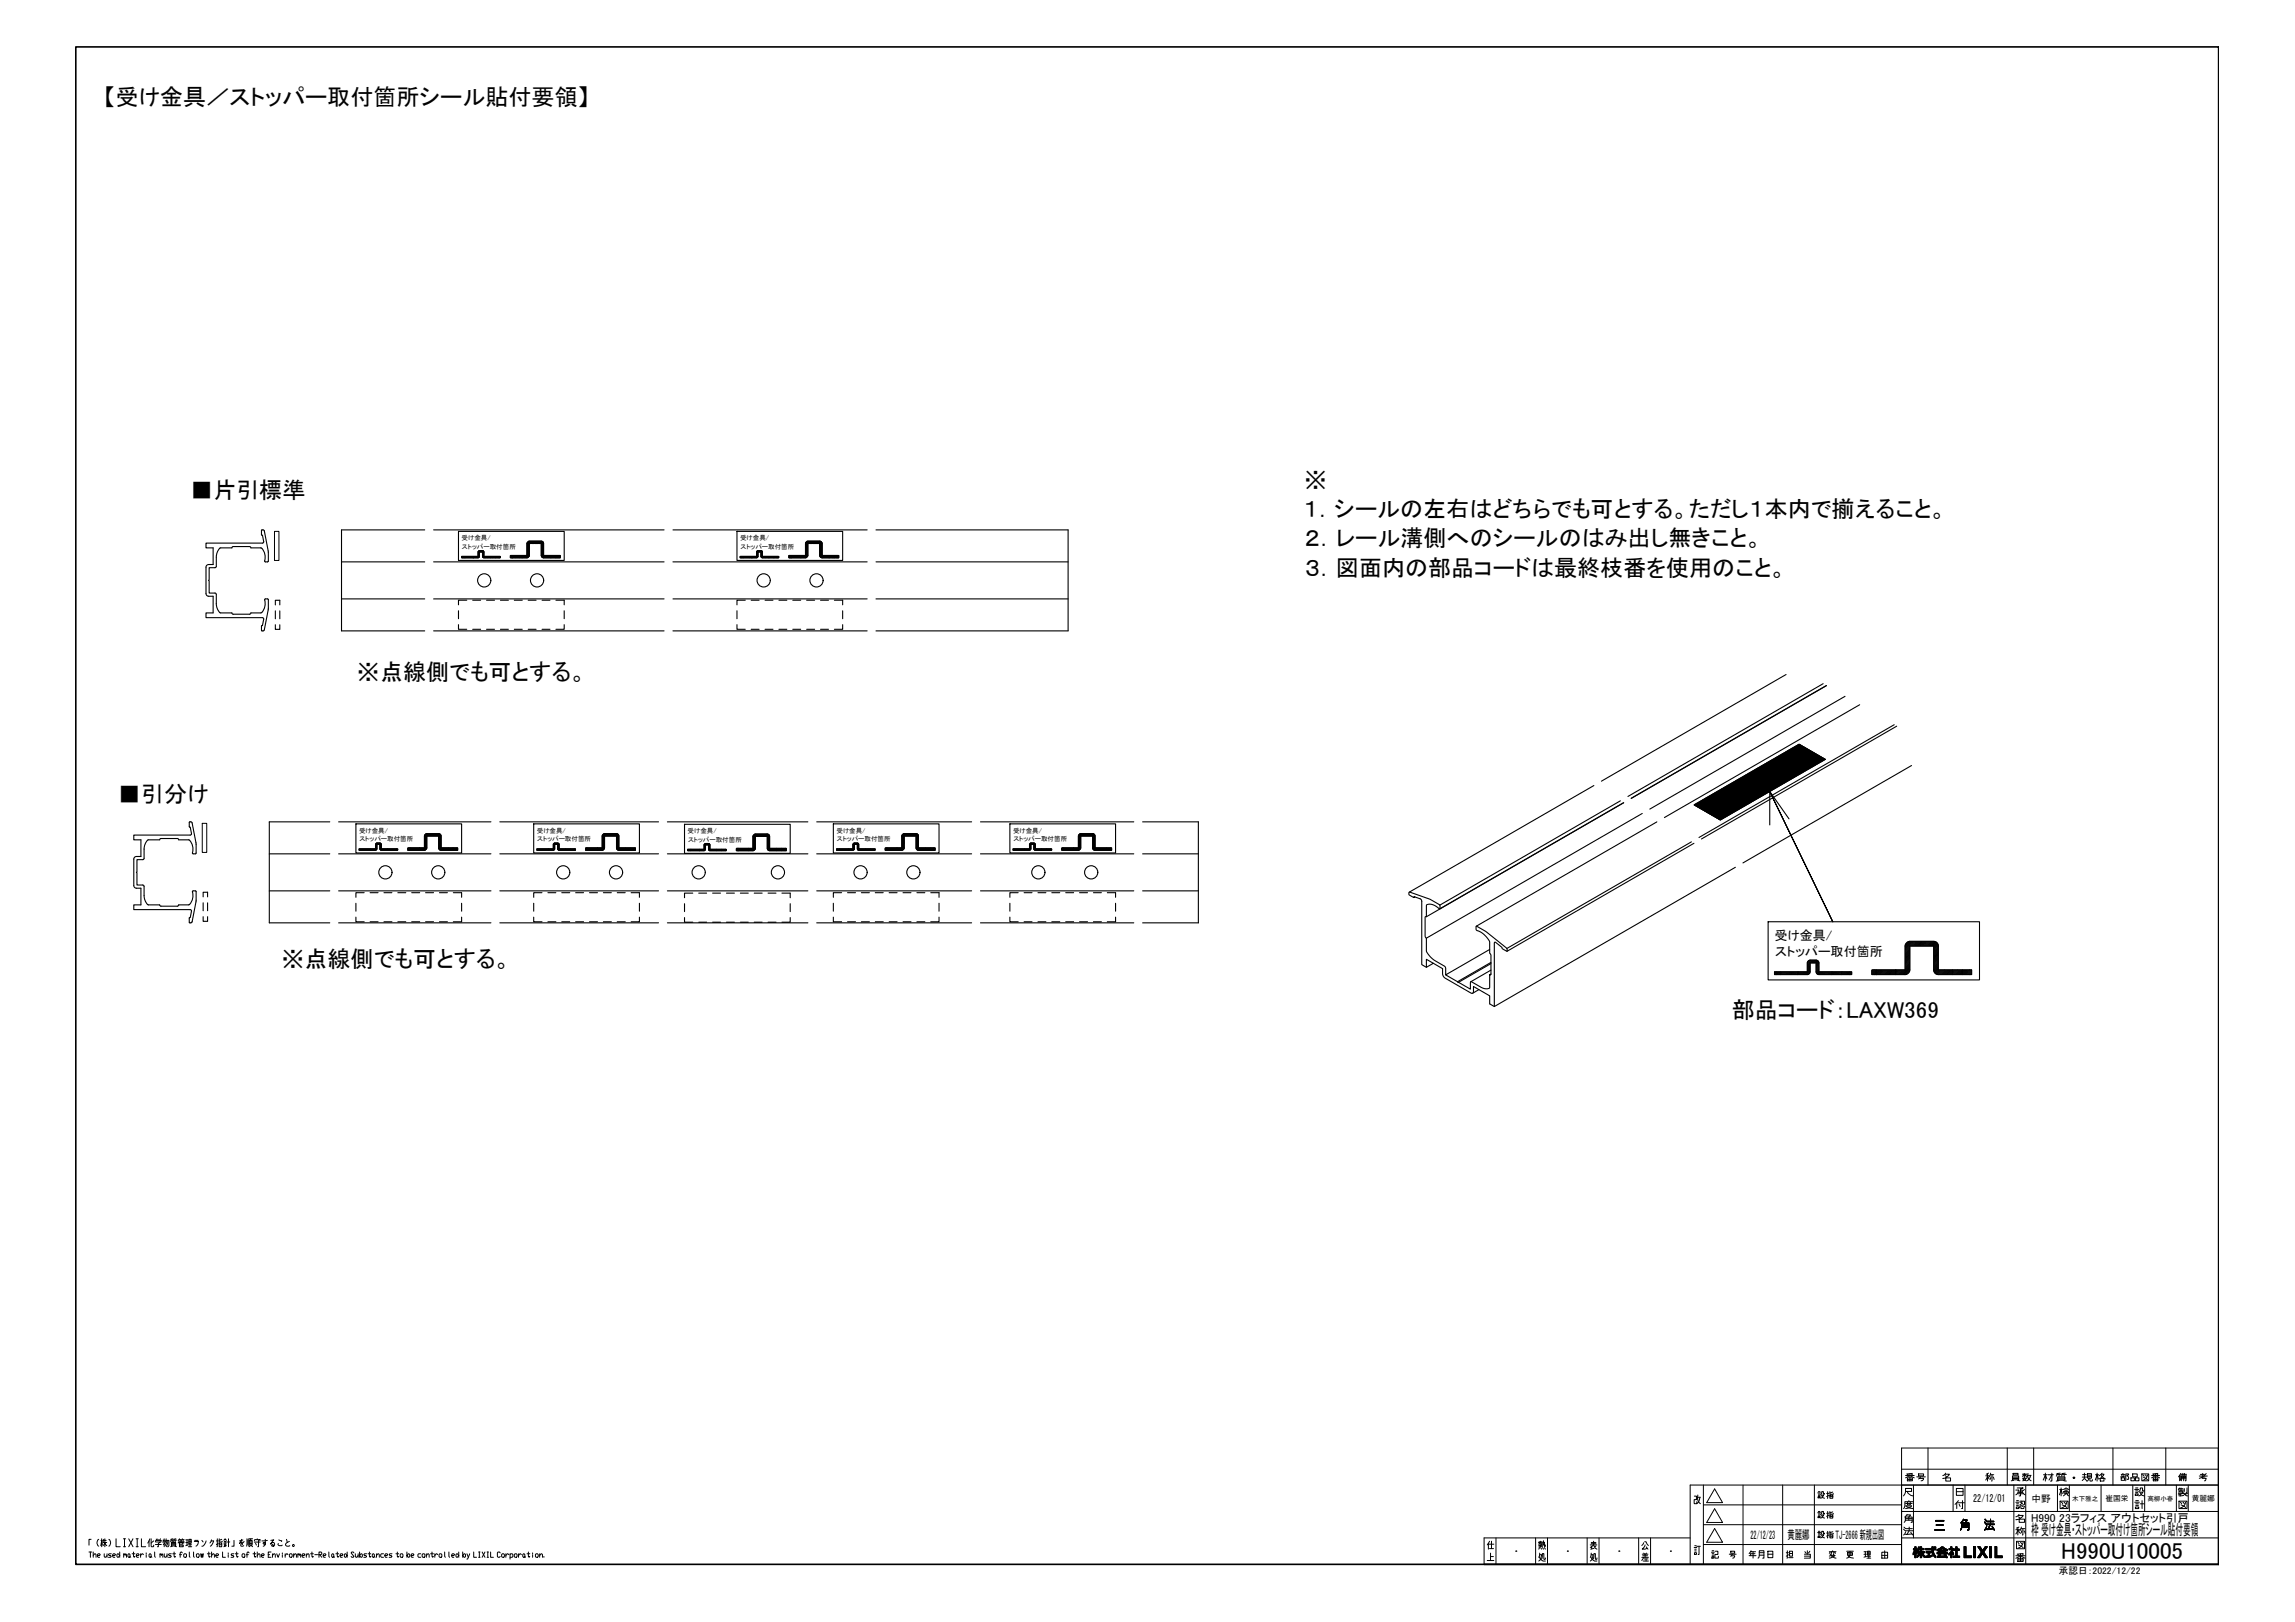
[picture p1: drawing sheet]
<svg xmlns="http://www.w3.org/2000/svg" width="841mm" height="594mm" viewBox="0 0 841 594" stroke-linecap="round" stroke-linejoin="round" font-family="sans-serif">
<defs><g id="words">
<g font-size="8.5">
<text x="38.1" y="38.6">【受け金具／ストッパー取付箇所シール貼付要領】</text>
<text x="478" y="178.6">※</text>
<text x="69.7" y="182.3">■片引標準</text>
<text x="477.6" y="189.4">１．シールの左右はどちらでも可とする。ただし１本内で揃えること。</text>
<text x="478.1" y="200.2">２．レール溝側へのシールのはみ出し無きこと。</text>
<text x="478.2" y="210.9">３．図面内の部品コードは最終枝番を使用のこと。</text>
<text x="130.8" y="249">※点線側でも可とする。</text>
<text x="43.2" y="293.7">■引分け</text>
<text x="103.1" y="354.1">※点線側でも可とする。</text>
<text x="634.6" y="372.7">部品コード：LAXW369</text>
<text x="755.4" y="571">H990U10005</text>
</g>
<text font-size="5.6" x="744.3" y="562.3">枠 受け金具・ストッパー取付け箇所シール貼付要領</text>
<g font-size="4.8">
<text x="650.2" y="344.1">受け金具/</text>
<text x="650.5" y="350.2">ストッパー取付箇所</text>
</g>
<g font-size="4.5">
<text x="641.5" y="563.6">22/12/23</text>
<text x="655" y="563.6">黄麗娜</text>
<text x="672.6" y="563.8">TJ-2666 新規出図</text>
</g>
<g font-size="4.2">
<text x="723.1" y="550.2">22/12/01</text>
<text x="744.3" y="557.5">H990 23ラフィス アウトセット引戸</text>
</g>
<g font-size="3.5">
<text x="744.4" y="550">中野</text>
<text x="754.5" y="576.6">承認日：2022/12/22</text>
</g>
<g font-size="2.8">
<text x="771.5" y="549.8">崔国栄</text>
<text x="803.2" y="549.7">黄麗娜</text>
</g>
<g font-size="2.4">
<text x="169.2" y="197.9">受け金具/</text>
<text x="271.2" y="197.9">受け金具/</text>
<text x="169.3" y="200.9">ストッパー取付箇所</text>
<text x="271.4" y="200.9">ストッパー取付箇所</text>
<text x="131.6" y="305">受け金具/</text>
<text x="196.7" y="305">受け金具/</text>
<text x="252" y="305.2">受け金具/</text>
<text x="306.5" y="305">受け金具/</text>
<text x="371.2" y="305">受け金具/</text>
<text x="131.7" y="308.1">ストッパー取付箇所</text>
<text x="196.9" y="308.1">ストッパー取付箇所</text>
<text x="252.1" y="308.2">ストッパー取付箇所</text>
<text x="306.7" y="308.1">ストッパー取付箇所</text>
<text x="371.4" y="308.1">ストッパー取付箇所</text>
<text x="759.4" y="549.6">木下雅之</text>
<text x="786.9" y="549.6">髙柳小春</text>
</g>
</g></defs>
<!-- layer: TOS_WA -->
<path d="M27.8 17.2h785.2v555.8h-785.2zM813 530.4v42.6M543.9 573h269.1" fill="none" stroke="#000" stroke-width=".6"/>
<g fill="none" stroke="#000" stroke-width=".37">
<path d="M813 17.2h.1M696.8 538.1h116.2M699 540l.4 .3M699.9 539.8v1.4M700.8 539.7l-2 .2M700.8 540l-.5 .3M703.1 539.8h1.8v.8h-1.8zM706.5 530.4v13.5M712.8 539.9h1.6a2.67 2.67 0 0 1-2.3 1.6M713 539.6l-1.1 .9M728.3 539.8v2.7M728.7 539.6l-.8 .3"/>
<path d="M729.5 539.6l-.5 1.3M735.6 530.4v13.5M737.7 539.7h1.8v.5h-1.8zM741.4 539.7l.2 .3M741.9 539.7v1.2M742.5 539.7l-.2 .3M743.2 539.7l-.5 1.4M745.3 530.4v13.5M749.5 539.6v2.9M751.9 539.6v2.9h-.5M755 539.6l-1.2 .1-.3 .9M756.8 539.6l-1.2 .1-.2 .9"/>
<path d="M763.8 539.6v1.6l-.7 1.1M764.9 539.8h1.6v1.6h-1.6zM768.5 539.6v2.9M770 539.9h1l-.7 1-1.1 .8M770.3 539.6l-1.1 .9M774.3 530.4v13.5M778 539.7v.3M781.5 539.8h1.7v1.1h-1.7zM784.9 539.8h2.5v2.6h-2.5zM789.1 540l.4 .3M789.9 539.8v1.4M790.8 539.7l-1.9 .2"/>
<path d="M790.8 540l-.5 .3M793.7 530.4v13.5M799.2 539.7l-.5 .7v2M799.2 540h2.1M799.9 539.7v.6M800.5 539.7v.6M807.2 539.7v.9M808.5 539.7l-1.1 1-1.5 .8M813 530.4h.1M813 530.4h-116.2v42.6v-29.1h116.2h-193.6v29.1M620.9 548h.8v1.3h-.9l.1 1.4h.8l.1-.7M622.1 548.6a2.47 2.47 0 0 0 1 2.1"/>
<path d="M622.1 548.4h1M622.2 547.5l-.4 1.8M622.9 548.4l-.2 1.3-.9 1M624.2 558.4h72.6M624.2 551.2h72.6M624.2 543.9v29.1M628.3 552.6l2.9 5h-5.8zM628.3 559.8l2.9 5.1h-5.8zM628.3 545.3l2.9 5.1h-5.8zM638.7 543.9v29.1M653.3 543.9v29.1M664.9 543.9v29.1"/>
<path d="M666.1 554.1h1.1M666.1 546.8h1.1M666.3 555.4h.7v.5h-.7zM666.3 548.1h.7v.5h-.7zM666.3 553.6h.6M666.3 555h.6M666.3 554.5h.6M666.3 547.7h.6M666.3 547.2h.6M666.3 546.3h.6M667.4 554.9h.9l-1.1 1.1M667.4 547.6h.9l-1.1 1.2"/>
<path d="M667.6 555.1l.3 .6 .7 .3M667.6 547.8l.3 .6 .7 .4M668.6 554.2l-.3 .4-.1-1h-.6l-.4 1.1M668.6 547l-.3 .3-.1-1h-.6l-.4 1.2M669.4 547h.8M669.4 554.2h.8M669.8 553.6l-.2 2.4M669.8 546.3l-.2 2.5M670.2 554.9l-.8 .5M670.2 547.6l-.8 .5M670.6 553.6l.1 1h1l.1-.3M670.6 554.9h1.1v1.1h-1.1z"/>
<path d="M670.6 546.3l.1 1h1l.1-.3M670.6 547.6h1.1v1.2h-1.1zM670.6 555.4h1.1M670.6 548.2h1.1M671.7 553.8l-1.1 .3M671.7 546.5l-1.1 .3M696.8 553.6h116.2M697.7 559.3l.6 .6M697.8 557.6l.4-.6v-1.4h2.5v2h-.4M698.2 556.2h2.5M698.2 556.8h2.5M698.3 541.3l1.6-.9 1.6 .9"/>
<path d="M698.3 540.4h3.2M698.3 551.6h2.2a2.7 2.7 0 0 1-2.2 .9M698.3 546.3h2.2v-1.1h-2.2v1.2l-.7 1.5M698.3 550.7h2.4M698.3 545.2h2.2M698.5 559.9h2.3M698.5 551.6a3.1 3.1 0 0 0 2.5 .9M698.9 554.9h1.2l-.6 .7v1.2M698.9 554.7l-.9 .9M699 541.3h1.8v1.1h-1.8zM699 541.9h1.8M699 550.2v1h1v-1"/>
<path d="M699 546.3l.3 .7 1.7 .9M699.5 549.6v.4M699.6 559.3v1.4l-.9 1.3M699.9 541.3v1.1M701 550h-2.9v1.6l-.5 .9M701.2 543.9v19.4M702.4 540.9h3.2M703.1 541.7l1.8-.2-.4 .8-.5 .1M703.9 540.9l-.6 .6M709.3 556.9h3M709.3 557h3M709.3 557.1h3"/>
<path d="M709.6 558.6h2.5M709.6 558.4h2.5M709.6 558.7h2.5M709.6 558.5h2.5M711.9 541.5h.3M712.8 540.5l.5 .3M713 541.3h1.8v1.2h-1.8zM715.7 543.9v9.7M716.9 545.2h2.5v2.5h-2.5zM716.9 546.3h2.5M717.1 550.4l-.6 .6M717.4 550.4h2.5"/>
<path d="M717.7 549.6l-.6 .8v2.1M718 551l.3 .8M718.6 557.9l.9-1.3h1.3l-.6 1v1.9M718.9 557.8h2.6v2.6h-.5h.5v-2.6h-2.6v1.8l-.5 .8 .5-.8zM718.9 557.9h2.6v2.6h-.5h.5v-2.6h-2.6v1.8l-.5 .8 .5-.8zM718.9 557.7h2.6v2.6h-.5h.5v-2.6h-2.6v1.8l-.5 .8 .5-.8zM718.9 558.6h2.6M718.9 559.4h2.6M718.9 558.4h2.6M718.9 559.3h2.6M718.9 558.7h2.6M718.9 559.5h2.6"/>
<path d="M718.9 558.5h2.6M718.9 559.2h2.6M719.2 549.6v2.9h-.4M719.5 556.8h1.3l-.6 1M719.5 556.5l-.9 1.3M719.5 556.9h1.3l-.6 1M719.5 556.3l-.9 1.3M720.1 543.9v9.7M727.3 557.5l.6 .8M727.3 557.6l.6 .8M727.3 557.4l.6 .8M727.5 556.5l.6 .9-.6-.8"/>
<path d="M727.5 556.4l.6 .9M727.5 556.3l.6 .9M727.7 540.5h1.3M728.1 558.9l-.2 .7-.6 .8M728.1 559l-.2 .7-.6 .8M728.1 558.7l-.2 .7-.6 .8M728.1 558.8l-.2 .7-.6 .8M728.1 558.3h2.7M728.1 558.4h2.7M728.1 558.2h2.7M728.3 557.3h2.3M728.3 557.1h2.3"/>
<path d="M728.3 557.4h2.3M728.3 557.2h2.3M728.9 541.7l-.6-1.2-.6 1.6M729.4 540.1h1.2M729.4 556.6v1.8l-1 1.8 1-1.8v-1.9v1.8l-1 1.9 1-1.9v-1.8v1.8l-1 1.8 1-1.9v-1.8v1.8l-1 1.8M729.6 540.9l-.4 1M730 540.1l-.1 2.4M730 559.1l.8 1.4M730.4 540.9l.3 1M730.4 559.9l-2.3 .3M730.4 560l-2.3 .3M730.4 559.7l-2.3 .3"/>
<path d="M730.4 559.8l-2.3 .3M737.5 540.6h2.3v1.4h-2.3zM737.5 541.5h2.3M737.5 541h2.3M737.9 542.1l-.9 .3M738 543.9v29.1M738.7 545.8h1l-.4 1.1-.6 .6M738.7 556.6h.3M738.7 550.2h1.2M738.9 552h.9v.5h-.9zM739 551.4h.7M739 550.8h.7"/>
<path d="M739 549.6h.7M739.2 545h2.2l-1 .4v2.5h-.5M739.3 542.1l.9 .3M739.5 559.5v2.7M739.5 547.1h1.9M739.7 555.1h1.7a3 3 0 0 1-2.5 1.5M739.7 555.6l.6 .4M739.7 546.6h1.5M739.9 559.3l-1 .4M739.9 554.7l-.2 .4-1 .5M739.9 556.4h2v1.2h-2zM739.9 546.1h1"/>
<path d="M740.2 549.8h1.7v1.2l-.6 .2M740.3 551.5l-.4 .8M740.4 550.2l.8 .6M740.6 551.4v1.1h.9l.2-.4M740.6 559.9h1.4M740.7 559.3l-.5 1.4M740.9 551.4l.5 .4M740.9 549.8a1.08 1.08 0 0 1-.7 1.4M740.9 545.6a2.15 2.15 0 0 0 1.2 1.9M741.1 540.8l.8-.6 .8 .6M741.1 540.2h1.6M741.1 541.4h1.6"/>
<path d="M741.3 559.9l-.1 2.3M741.7 551.6l.4 .5M741.9 545.6l-.7 .5M741.9 541.1l-.5 .8 1.1 .5M742.4 543.9v29.1M742.4 541.4a1.03 1.03 0 0 1-1.2 1M743.1 540.6a1.98 1.98 0 0 0 1.2 1.8M743.1 540.4h1.2M744.1 540.4l-.3 1.1-1.1 .9M748.9 540.1h1.3M750.1 541.7l-.6-1.6-.8 2M750.6 540.1h1.9"/>
<path d="M751.9 540.1l-1 2M753.8 540h1.6M754 543.9v9.7M754 540.9h2.7v1.3h-2.7zM754 541.3h2.7M754 541.7h2.7M754.6 542.3l-1.1 .2M754.6 540v.7M754.8 545.6h1M754.9 549.8h3v2.7h-3zM755.3 545v2.9M755.4 550.2l.5 .6"/>
<path d="M755.6 540h1.6M755.7 551.2l1.7 .9M755.7 547.1l-.4-1.5-.6 1.9M756.2 545.6l.9-.6 1 .6M756.2 542.3l1 .2M756.3 546.3h1.7v.6h-1.7zM756.4 550.2l.5 .6M756.4 540v.7M756.6 545.8h1.1M757.1 545.8v1.1l-.9 1M757.1 546.9l.6 .6M757.4 550.2a2.54 2.54 0 0 1-2 2.1"/>
<path d="M757.6 547.5l.5 .4M758.3 543.9v9.7M763.1 541h1.5M763.2 540.1h1.3M763.8 541.2l.8 1.1M764.9 540.8h1.6M764.9 540.3h1.6M765.4 541.4a.9 .9 0 0 1-.8 1.1M765.9 541.4l.1 1.1h.6l.2-.6M767.9 540.1h1.2M769 541.7l-.5-1.6-.7 2M769.7 541.5h1.3v1h-1.3z"/>
<path d="M769.9 543.9v9.7M770 540.3l1.5 1.4M777.1 540.9h1.7M777.3 541.3h1.3v.9h-1.3zM777.3 540h1.3M777.5 540.2l.2 .7M778.4 540.2l-.2 .7M779.5 541.7h.6a.93 .93 0 0 0-.7-1.2l.6-.3 .1-.4h-1.1v2.6M780.9 541.3h1.3v1.1h-1.3zM781.6 543.9v9.7M782.3 545.5h1.5M782.3 550.2h1.7"/>
<path d="M782.5 547.2h1v.5h-1zM782.5 552h1.3v.5h-1.3zM782.6 541.3h1.2v1.1h-1.2zM782.6 546.6h.8M782.6 546.1h.8M782.6 545h.8M782.7 551.4h.9M782.7 550.8h.9M782.7 549.6h.9M784 546.5h1.3l-1 1.2-.5 .2M784.2 550.8h1.5M784.3 546.7l.4 .8 1 .4"/>
<path d="M785 549.6v2.9M785.3 540.2l.4 .5M785.5 541.1l1.5 .9M785.7 545.8l-.1 .3h-.3l-.1-1.1h-.9l-.1 1-.4 .3M785.9 543.9v9.7M786.1 540.2l.5 .5M787 540.2a2.34 2.34 0 0 1-1.7 2M788.5 541.3l1.4-.9 1.5 .9M788.5 540.4h2.9M789.1 541.3h1.7v1.1h-1.7zM789.1 541.9h1.7M789.9 541.3v1.1"/>
<path d="M797.5 543.9v9.7M798.3 545.8h1.9M798.3 547h3.4M798.5 549.8h2.9v2.7h-2.9zM798.5 546.7v-.6h1.5v.6h-.2M798.5 545.3l-.2 .3M798.6 545l-.1 .3h1.5M798.7 540.4l-.4 .5M799 550.2l.5 .6M799 547.3v.6M799.2 551.2l1.8 .9M799.2 545v1.7"/>
<path d="M799.4 542.4v-1.7h1.7v1.7h-.3M799.4 541.6h1.7M799.4 541.2h1.7M799.7 547l-1.4 .5M800 550.2l.5 .6M800 546.7v.3M800.2 547l1.5 .9M800.2 547.7l-1.7 .2M800.2 540.7v1.7M800.5 545.2v1.1M801 550.2a2.54 2.54 0 0 1-2 2.1M801.2 547.2l-.5 .2"/>
<path d="M801.3 540.6h-2.1l-.2 1.6M801.4 545v1.7h-.2M801.9 543.9v9.7M805.9 540.6h3M806.4 540h1.4M807 540.9v.6h1.5l-.2 .7-.5 .2M808 540.9l-1 .2M32.6 568.4h1M33.1 568.4v2M33.4 563.8h-.8v2.1M34.2 569.7l.7-.6 .3 .3v1M34.2 568.4v2"/>
<path d="M35.7 569.7h.8l.2-.3-.2-.3h-.5l-.3 .3 .3 1h.5M36.2 563.8a1.55 1.55 0 0 0 0 2.5M37 564.2h.5M37.3 563.6v2.9M37.5 565.7l-.2-1.5-.4 1.9M37.7 566.1l.7-1.1 .7 1.1M37.7 565h1.4M37.9 564.2h1M38 563.8l-.3 1M38.2 569.1v1l.2 .3 .8-.7M38.4 563.6v2.9M39.2 569.1v1.3"/>
<path d="M39.9 563.8a1.55 1.55 0 0 1 0 2.5M40.8 569.1h-.8l-.3 .3 1.1 .7-.3 .3h-.8M41.3 569.7h.8l.2-.3-.2-.3h-.6l-.2 .3 .2 1h.6M42.5 563.6v2.9h1.6M43.1 569.1l.8 .6-.5 .7-.6-.3zM43.9 568.4v2M45.2 563.6h.8M45.2 566.5h.8M45.3 569.4l.3-.3 .2 .6M45.3 569.1v1.3M45.6 563.6v2.9M45.8 569.4l.3-.3 .3 .3v1"/>
<path d="M47.1 569.1l.5 .3-.2 1-.5-.3zM47.2 563.6l1.5 2.9M47.6 570.1l.3 .3M48.4 569.1h1M48.7 563.6l-1.5 2.9M48.9 568.4v1.7l.3 .3 .2-.3M49.9 563.6h.8M49.9 566.5h.8M50 569.7h.7l.3-.3-.3-.3h-.5l-.2 .3v.7l.2 .3h.5M50.3 563.6v2.9M51.5 569.1v1.3M51.8 563.6v2.9h1.6"/>
<path d="M52.5 569.4l-.5-.3-.5 .6M53.6 568.8v.3M53.6 569.4v1M54.6 564.4v2.1M54.9 569.1l.5 .3-.3 1-.5-.3zM54.9 563.6l-.8 1.6M55.4 563.6v2.7l.8 .2 .1-.6M55.4 570.1l.2 .3M56.3 564.4l-.9 .8M56.7 568.4v1.7l.2 .3M56.9 564.8l.2-.6h2l-.1 .6M56.9 565.7h2.2"/>
<path d="M57.2 564.8h1.6l-.8 .5v1.2h-.3M57.2 563.7l.4 .4M57.8 563.7l.2 .4M58.6 569.4l.3-.3 .3 .6M58.6 569.1v1.3M58.8 563.6l-.4 .6M59.2 569.4l.2-.3 .3 .3v1M59.8 564v.4h.7M59.8 564.4l-.1 .6M60.2 563.6v2.9M60.2 569.1v1l.2 .3 .8-.7M60.4 565.2l-.6 .5"/>
<path d="M60.8 564.2h1.1v1.9l-.5 .4M60.9 563.6l-.4 1.4M61.1 564.2l-.1 1-.5 .9M61.2 569.1v1.3M61.5 564.2v.8l-.6 1.5M62.7 564.1h.9M62.8 569.1h-.8l-.3 .3 1.1 .7-.3 .3h-.8M62.8 565h1.6v1.2h-1.6zM62.8 565.4h1.6M62.8 565.8h1.6M63.1 566.3l-.6 .2M63.1 564.1v.7"/>
<path d="M63.3 569.1h1M63.4 563.6l-.7 .2-.2 .9M63.8 564.1h.9M63.8 568.4v1.7l.3 .3 .2-.3M64.1 566.3l.6 .2M64.2 564.1v.7M64.4 563.6l-.6 .2-.2 .9M65.3 565.2l.2-.5h2l-.2 .5M65.6 563.9h.8M65.8 565h1.2v.5h-1.2zM65.8 565.9h1.4v.6h-1.4zM65.8 563.6l-.5 .7"/>
<path d="M65.8 565.5v.4M65.8 569.4h.7M65.9 563.9l.2 .5M66.4 564.4v.3M66.7 563.9h.8M66.8 568.8l-.3-.4-.5 .4v1.6M66.9 563.6l-.5 .7M67 563.9l.2 .5M67.6 569.1h.5l.2 .3-.2 1h-.5l-.3-.3zM68.1 565h.8M68.1 564h.8M68.5 564v2"/>
<path d="M68.9 565.8l-.8 .3M69 566.5h1.3M69.1 565.8h1.1M69.2 563.8h.9v1.4h-.9zM69.2 564.5h.9M69.4 568.4v1.7l.2 .3M69.6 563.8v2.7M70.9 568.4v1.7l.3 .3M71.2 564.6h1.5a1.85 1.85 0 0 1-.9 1.7M71.3 564.2h1.3M72.2 569.1h.5l.3 .3-.3 1h-.5l-.2-.3zM73.5 569.1l.3 1.3 .2-1.3 .3 1.3 .2-1.3"/>
<path d="M74 564.2l.4 .6M75.5 564.4l-.9 1.7-.6 .2M76 569.1h1M76.5 568.4v1.7l.3 .3 .2-.3M76.9 565.2l.5-.8h.9l-.6 1.3-.6 .6M77.5 569.7l.8-.6 .3 .3v1M77.5 564l-.1 .4M77.5 568.4v2M79.1 569.7h.8l.2-.3-.2-.3h-.5l-.3 .3v.7l.3 .3h.5M79.3 564.4h.7M79.6 563.6l-.1 2.9M80 565.2l-.7 .5"/>
<path d="M80.3 563.6l.1 1.2h.9l.1-.3M80.3 565.2h1v1.3h-1zM80.3 565.8h1M81.3 563.8l-1 .4M81.6 568.4v2h1M82 564.2l.5-.6 .5 .6M82 565.2h1M82.2 565.5l.2 .8M82.2 564.6h.6M82.5 564.6v1.7M82.8 565.5l-.2 .6M83 566.1l-1 .4"/>
<path d="M83.1 564.8h1.1M83.6 568.8v.3M83.6 569.4v1M83.7 563.6v2.9M85.7 569.1h-.8l-.2 .3 1 .7-.3 .3h-.7M85.8 564.2v2.1h-.8M86.2 569.1h1.1M86.7 568.4v1.7l.3 .3 .3-.3M88.5 563.8l-.7 1.5 .9-.5 .1 .9M89 569.1h.5l.2 .3-.2 1h-.5l-.3-.3zM89 564l-1.2 .4M89.5 564.6l-1.3 1.1 .2 .6 .9-.2"/>
<path d="M90.2 569.4h.8M90.5 563.6l-.1 2.7M90.8 564v1.8M91.2 563.6v2.7M91.3 568.8l-.3-.4-.5 .4v1.6M91.3 563.6h1.3M91.5 564.2h.9v1.7h-.9zM91.5 565.3h.9M91.5 564.8h.9M91.8 565.9l-.5 .6M91.9 563.6l-.2 .6M92.1 565.9l.5 .6"/>
<path d="M92.7 569.1h1.1M93.2 564.4l.1-.5h2.1l-.2 .5M93.2 564.8h2.2M93.2 568.4v1.7l.3 .3 .3-.3M93.7 565.3l.3 .6M94.3 569.7l.7-.6 .3 .3v1M94.3 563.6v.3M94.3 568.4v2M94.7 564.2v2.3h-.3M95.8 569.7h.8l.3-.3-.3-.3h-.5l-.3 .3v.7l.3 .3h.5M97.2 563.8v1.5l-.1 .2-.7-.2 .2-.3h.5l.1 .7-.8 .6M98 564.2l-2 .2"/>
<path d="M98.3 569.4h.5M99.2 564.2l1.1-.2-1.2 1.5 .8-.5h.4l.3 .3-.3 1h-.6l-.2-.4 .5-.2 .2 .6M99.3 568.4h-1v2h1M99.9 569.7l.7-.6 .3 .3v1M99.9 569.1v1.3M101.4 569.1l.5 1.3 .5-1.3M102 565.3l-.1 .4 .4 .4 1.1-.2M102.2 564l1.1 .4-.2 .2M103.5 568.8v.3M103.5 569.4v1M104.5 569.1v1.3M105 563.8l.3 1.2"/>
<path d="M105.5 569.4l-.5-.3-.5 .6M106 564.6a1.52 1.52 0 0 0-1.4 1.3l.5 .4 1.1-.2M106.3 569.1h.5l.3 .3-.3 1h-.5l-.3-.3zM107.6 569.7l.8-.6 .2 .3v1M107.6 569.1v1.3M109.1 569.4l.3-.3 .3 .6M109.1 569.1v1.3M109.7 569.4l.2-.3 .3 .3v1M110.7 569.7h.8l.2-.3-.2-.3h-.5l-.3 .3 .3 1h.5M112.2 569.7l.8-.6 .3 .3v1M112.2 569.1v1.3M113.8 569.1h1"/>
<path d="M114.3 568.4v1.7l.3 .3 .2-.3M115.3 569.4h1.1M116.9 569.4h.8l.2-.3-.2-.7h-.8v2M117.1 569.4l.8 1M118.4 569.7h.8l.3-.3-.3-.3h-.5l-.3 .3 .3 1h.5M120.5 568.4v1.7l.3 .3M121.8 569.1l.5 .3-.2 1-.6-.3zM122.3 570.1l.3 .3M123.1 569.1h1M123.6 568.4v1.7l.3 .3 .2-.3M124.6 569.7h.8l.3-.3-.3-.3h-.5l-.3 .3 .3 1h.5M126.4 569.1l.8 .6-.5 .7-.5-.3z"/>
<path d="M127.2 568.4v2M129.7 568.8l-.3-.4h-.5l-.2 .4 1 1.3-.3 .3h-.5l-.2-.3M130.2 569.1v1l.3 .3 .7-.7M131.2 569.1v1.3M131.8 568.4v2M132.3 569.1l.5 .3-.3 1-.7-.7zM134.3 569.1h-.7l-.3 .3 1 .7-.2 .3h-.8M134.9 569.1h1M135.4 568.4v1.7l.2 .3 .3-.3M136.7 569.1l.5 .3-.3 1-.5-.3zM137.2 570.1l.2 .3M138 569.7l.7-.6 .3 .3v1"/>
<path d="M138 569.1v1.3M140.5 569.1h-.7l-.3 .3 .3 1h.7M141.1 569.7h.7l.3-.3-.3-.3h-.5l-.2 .3 .2 1h.5M143.6 569.1h-.7l-.3 .3 1 .7-.2 .3h-.8M145.1 569.1h1M145.6 568.4v1.7l.3 .3 .2-.3M146.9 569.1h.5l.3 .3-.3 1h-.5l-.3-.3zM149.1 568.4v2M149.6 569.1l.5 .3-.2 1-.8-.7zM150.7 569.7h.7l.3-.3-.3-.3h-.5l-.2 .3v.7l.2 .3h.5M154.2 569.1h-.8l-.3 .3 .3 1h.8M155 569.1h.5l.2 .3-.2 1h-.5l-.3-.3z"/>
<path d="M156.2 569.7l.8-.6 .3 .3v1M156.2 569.1v1.3M157.8 569.1h1M158.3 568.4v1.7l.3 .3 .2-.3M159.3 569.1v1.3M160.4 569.4l-.5-.3-.6 .6M161.1 569.1h.6l.2 .3-.2 1h-.6l-.2-.3zM163 568.4v1.7l.2 .3M164.5 568.4v1.7l.3 .3M165.5 569.7h.8l.3-.3-.3-.3h-.5l-.3 .3 .3 1h.5M167.3 569.1l.8 .6-.5 .7-.5-.3zM168.1 568.4v2"/>
<path d="M169.6 568.4v2M170.1 569.1l.5 .3-.3 1-.7-.7zM171.1 569.1l.5 1.3M172.1 569.1l-.7 1.9h-.3M173.6 568.4v2h1M175.4 568.4h.5M175.4 570.4h.5M175.7 568.4v2M176.7 568.4l1 2M177.7 568.4l-1 2M178.5 568.4h.5M178.5 570.4h.5"/>
<path d="M178.8 568.4v2M179.8 568.4v2h1M183.3 568.8l-.3-.4h-.5l-.2 .4v1.3l.2 .3h.5l.3-.3M184.1 569.1h.5l.3 .3-.3 1h-.5l-.3-.3zM185.4 569.1v1.3M186.4 569.4l-.5-.3-.5 .6M186.9 569.4l.3-.3h.5l.3 .3-.3 1h-.8M186.9 569.1v1.9M188.7 569.1h.5l.3 .3-.3 1h-.5l-.2-.3zM190 569.1v1.3M191 569.4l-.5-.3-.5 .6M191.8 569.1l.5 .3-.2 1-.5-.3z"/>
<path d="M192.3 570.1l.3 .3M193.1 569.1h1M193.6 568.4v1.7l.3 .3 .2-.3M195.2 568.8v.3M195.2 569.4v1M196.5 569.1h.5l.2 .3-.2 1h-.5l-.3-.3zM197.8 569.7l.7-.6 .3 .3v1M197.8 569.1v1.3M199.3 570.1v.3M545 571.6h2.4M545.4 565.3l-.4 .5M545.7 565.6h1.7"/>
<path d="M545.8 567.2h1.5M545.9 564.5l-.5 .8v2.1M546.2 570.1h1.1M546.2 568.8v2.8M546.6 564.5v2.7M548.2 563.3v9.7M555.5 568.1h.1M562.7 563.3v9.7M563.9 566h1M564 564.7h1M564.1 570.2l.5 1 .8 .6h.9M564.2 569.4h.7l-.5 2-.5 .4"/>
<path d="M564.2 568.8l-.3 1.6M564.2 566.8l-.3 .6M564.3 565.1l-.4 .6M564.4 565.7v.8M564.5 564.5v.6h-.6h1.2M564.6 566.8l.3 .6M564.7 565.1v.5h.4v-.2M564.9 566.4l-1 .2M565.1 564.9h.9l.1 1.5 .2-.5M565.3 565.4l.4 .5M565.3 566.8l.3 .6M565.6 564.3v.8l-.5 1.3"/>
<path d="M566 566.8l.3 .6M566.3 570.6v.4h-.5v-2h-.6l-.1 1.7-.3 .5M567.1 563.3v9.7M574.4 568.1h.1M581.6 563.3v9.7M582.8 566.8l.5-.3v.8M582.8 565.8h2.4M582.9 570.2l.6 1 .8 .6h.9M583.1 569.4h.7l-.5 2-.5 .4M583.1 568.8l-.3 1.6M583.1 564.9h1.8M583.1 565.4h1.8"/>
<path d="M584 566l.7 1.1 .5 .3M584 564.5v1.3l-.7 .7M584.2 567.1l-1.3 .3M584.9 566.3l-.6 .3M585.2 570.6v.4h-.6v-2h-.5l-.1 1.7-.4 .5M586 563.3v9.7M593.2 568.1h.1M600.5 563.3v9.7M601.6 570.4h2.5M601.8 569.2h2.1M602 569.8h1.7M602.2 571.8h1.9"/>
<path d="M602.3 570.4l-.7 1.2M602.3 565l-.7 1M602.3 568.8l.4 .4M602.5 571h1.4M602.7 564.7h.5l.9 1.3M602.9 565.8l-1.1 1.6 1.8-.3M602.9 569.2v1.2M603.2 571v.8M603.3 566.6l.6 .8M603.4 568.8l-.4 .4M604.9 563.3v9.7M612.1 568.1h.1"/>
<path d="M619.4 563.3h-75.5v9.7M620.8 566.8h1M621 568.7h.7v.6h-.7zM621 568.1h.6M621 567.4h.6M621 566.1h.6M621.8 566.3h1.3M622.6 566.3v3h-.3M624.2 565.7h72.6M627.2 568.5h1.1M627.3 570.1h.8v.6h-.8zM627.4 569.6h.6"/>
<path d="M627.4 569.1h.6M627.4 568h.6M628.5 568.2h1v1.1h-1.1l.1 1.4h1.1l.1-.7M633.7 569.2h2.5M634.2 570l1.5-.2-.3 .8-.4 .1M634.2 568.2h1.5v.7h-1.5zM634.9 569.2l-.5 .6M641 569.8h2.5M641.5 568.3l-.5 .8M641.7 568l-.2 .3h1.8M642.4 568.3v2.4M643.1 569.1h-1.6v.7"/>
<path d="M644.2 570.7l.3-.2 .2-.7v-1.8h1.7v2.7h-.5M644.7 569.6h1.7M644.7 568.7h1.7M647.9 568.2h1.8v2.3h-1.8zM647.9 569.3h1.8M654.6 568.7h.8M655 568l-.1 2.7M655.4 569.4l-.8 .6M655.4 570.5h1.7M655.8 568.2h1.1v1.8h-1.1zM655.8 569h1.1M661.2 569.2h2.2v1.5h-2.2"/>
<path d="M661.2 570h2.2M661.4 568.3l.5 .6M662.3 568v1.2M663.2 568.1l-.5 .7M666.1 561.3h1.1M666.3 562.7h.7v.4h-.7zM666.3 562.2h.6M666.3 561.8h.6M666.3 560.9h.6M667.4 562.2h.9l-1.1 1.1M667.6 562.3l.3 .7 .7 .3M668.6 561.5l-.3 .3-.1-.9h-.6l-.4 1.1"/>
<path d="M669.4 561.5h.8M669.8 560.9l-.2 2.4M670.2 562.2l-.8 .4M670.4 568.3h2.4M670.6 560.9l.1 .9h1l.1-.2M670.6 562.2h1.1v1.1h-1.1zM670.6 562.7h1.1M670.7 568.5l-.3 .4M671.1 569.8l1.7 .9M671.1 569.7h1.4l-2.1 1M671.2 568.3l-.5 1.1M671.2 569.4l-.8 .5"/>
<path d="M671.6 568v.3M671.7 561l-1.1 .3M672 568.3l-.2 1.1M672.3 568.5l.4 .4M676.7 568.2h2.5M677.1 568.7h1.7v1h-1.7zM677.1 569.2h1.7M677.3 569.8l.5 .5 1.4 .4M678 568.2v1.5l-.7 .8-.6 .2M683.1 569.3h.9M683.1 568.3h.9M683.6 568.3v1.9"/>
<path d="M684 570.1l-.9 .2M684.1 570.7h1.4M684.2 570h1.2M684.3 568.2h1v1.3h-1zM684.3 568.8h1M684.8 568.2v2.5M689.6 568.5h2.1v2.2h-2.1zM689.6 569.7h2.1M690.7 568v2.7M696.8 563.3h116.2M697.6 560.1l.6 .6M698.3 561.1l-.7 1.1"/>
<path d="M698.3 560.7h2.7M700.2 561.2l.8 1M700.6 561.8l-2.3 .2M701.1 568.8v.6M701.2 567.2v.5M701.2 568.6v.7M701.3 567.2v.5M701.3 568.5v.7M701.4 567.2v.5M701.4 568.3v.8M701.5 567.2v.5M701.5 568.1v.9"/>
<path d="M701.6 567.2v.5M701.6 567.9v1M701.6 567.2v1.6M701.7 566.6h.5v.6h.4v.5h-.4l.3 .6v.7l-.3-.4v1.9h-.5v-1.8l-.7 .8v-.6l.6-1.2h-.4v-.5h.5zM701.7 566.6v3.9M701.9 566.6v3.9M702 566.6v3.9M702.1 566.6v3.9M702.2 567.2v.5M702.2 567.9v.7M702.3 567.2v.5M702.3 568v.7"/>
<path d="M702.4 567.2v.5M702.4 568.1v.7M702.5 567.2v.5M702.5 568.3v.7M702.7 569.8v.6M702.7 567.5v.6M702.7 568.3v.4M702.7 569.7v.6M702.8 568.3v.4M702.9 567.1l-.1 1M702.9 569.4l-.1 .8M703 566.6h.4v.5h.3v-.5h.5v.5h.9v.5h-.9v.7h1v.4h-.6l.6 1.1v.6l-1-1.4v1.5h-.5v-1.5l-1.1 1.4v-.6l.7-1.1h-.6v-.4h1v-.7h-.5l-.5 .6z"/>
<path d="M703 566.6v1.3M703 568.3v.4M703 569.3v.8M703.1 566.6v1.2M703.1 568.3v.4M703.1 569.1v.9M703.2 566.6v1.1M703.2 568.3v.4M703.2 569v.9M703.2 566.6v1M703.2 568.3v1.5M703.3 566.6v1"/>
<path d="M703.3 568.3v1.3M703.4 566.6v.4M703.4 567.1v.5M703.4 568.3v1.2M703.5 567.1v.5M703.5 568.3v1.1M703.6 567.1v.5M703.6 568.3v.9M703.7 567.1v.5M703.7 568.3v.7M703.8 566.6v3.9M703.9 566.6v3.9"/>
<path d="M704.1 566.6v3.9M704.2 566.6v3.9M704.3 567.1v.5M704.3 568.3v.8M704.3 568.3v1M704.4 567.1v.5M704.4 568.3v1.2M704.5 567.1v.5M704.5 568.3v1.3M704.6 567.1v.5M704.6 568.3v1.4M704.7 567.1v.5"/>
<path d="M704.7 568.3v.4M704.7 568.9v1M704.8 567.1v.5M704.8 568.3v.4M704.8 569.1v.9M704.9 567.1v.5M704.9 568.3v.4M704.9 569.3v.8M704.9 569.4v.8M705 567.1v.5M705 568.3v.4M705 569.6l.1 .7"/>
<path d="M705.2 568.3v.4M705.2 569.8v.6M705.7 567.1h2.3v-.5h.5v.5h.9v.5h-.9l.2 1.2 .7 1.2v.5l-1-1-.4-1.9h-2.3zM705.7 567.1v.5M705.7 570v.4M705.8 567.1v.5M705.8 570v.4M705.8 568.3h2v.4h-.7v1.1l1-.2v.4l-2.4 .4v-.4l.9-.1v-1.2h-.8zM705.9 567.1v.5M705.9 568.3v.4M705.9 570v.4M706 567.1v.5"/>
<path d="M706 568.3v.4M706 569.9v.5M706.1 567.1v.5M706.1 568.3v.4M706.1 569.9v.5M706.2 567.1v.5M706.2 568.3v.4M706.3 569.9l-.1 .5M706.4 567.1v.5M706.4 568.3v.4M706.4 569.9v.5M706.5 567.1v.5"/>
<path d="M706.5 568.3v.4M706.5 569.9v.5M706.6 567.1v.5M706.6 568.3v.4M706.6 569.9v.5M706.6 568.3v2.1M706.7 567.1v.5M706.7 568.3v2M706.8 567.1v.5M706.8 568.3v2M706.9 567.1v.5M706.9 568.3v2"/>
<path d="M707 567.1v.5M707 568.3v2M707.1 567.1v.5M707.1 568.3v2M707.1 568.3v.4M707.1 569.8v.5M707.2 567.1v.5M707.2 568.3v.4M707.2 569.8v.5M707.3 567.1v.5M707.3 568.3v.4M707.3 569.8v.4"/>
<path d="M707.4 567.1v.5M707.4 568.3v.4M707.5 569.7l-.1 .5M707.6 567.1v.5M707.6 568.3v.4M707.6 569.7v.5M707.7 567.1v.5M707.7 568.3v.4M707.7 569.7v.5M707.7 569.7v.4M707.8 567.1v.5M707.8 568.3v.4"/>
<path d="M707.8 569.6v.5M707.9 567.1v.5M707.9 569.6v.5M708 566.6v1.5M708 569.6v.5M708.1 566.6v2M708.2 566.6v2.4M708.2 566.6v2.6M708.3 566.6v2.8M708.4 566.6v3M708.5 567.1v.5M708.5 567.9l.1 1.9"/>
<path d="M708.7 567.1v.5M708.7 568.8v1.1M708.8 566.6h.6v.4h-.6zM708.8 566.6v.4M708.8 567.1v.5M708.8 569.1v.9M708.8 569.2v.9M708.9 566.6v.4M708.9 567.1v.5M708.9 569.4v.8M709 566.6v.4M709 567.1v.5"/>
<path d="M709 569.5v.8M709 560.4h3.6M709 560.5h3.6M709 560.2h3.6M709 560.3h3.6M709.1 566.6v.4M709.1 567.1v.5M709.1 569.6v.7M709.2 566.6v.4M709.2 567.1v.5M709.2 569.7v.7M709.3 566.6v.4"/>
<path d="M709.3 567.1v.5M709.3 569.8v.7M709.3 569.9v.6M709.9 567.5l1.6-.9h.6l1.6 .9v.5l-3.3 .2v-.3l-.5 .1zM709.9 568.6h3.8v.5h-2.4l-.4 .9 1.7-.2-.2-.5h.6l.7 1.2h-.6l-.2-.3-2.9 .2v-.4h.3l.4-.9h-.8zM709.9 567.5v.5M709.9 568.6v.5M710 567.5v.5M710 568.6v.5M710 570v.4M710.1 567.5v.5M710.1 568.6v.5"/>
<path d="M710.1 570v.4M710.2 567.4v.5M710.2 568.6v.5M710.2 570v.4M710.3 567.4v.5M710.3 568.6v.5M710.3 570v.4M710.4 567.4v.5M710.4 568.6v.5M710.4 569.8v.6M710.5 567.3v.9M710.5 568.6v.5"/>
<path d="M710.5 569.6v.8M710.5 569.4v1M710.6 567.2v1M710.6 568.6v.5M710.6 569.2v1.2M710.7 567.8l1.1-.8 1.1 .8zM710.7 568.6v1.8M710.8 567.1l-.1 1.1M710.9 567.1v1.1M710.9 568.6v1.8M711 567v.6M711 567.8v.4"/>
<path d="M711 568.6v1.2M711 570v.4M711 568.6v1M711.1 566.9v.6M711.1 567.8v.4M711.1 568.6v.8M711.1 570v.4M711.2 566.8v.7M711.2 567.8v.4M711.2 568.6v.6M711.2 570v.4M711.3 566.8v.6"/>
<path d="M711.3 567.8v.4M711.3 568.6v.5M711.3 570v.4M711.4 566.7v.7M711.4 567.8v.4M711.4 568.6v.5M711.4 570v.4M711.5 566.6v.7M711.5 567.8v.4M711.5 568.6v.5M711.5 570v.4M711.6 566.6v.6"/>
<path d="M711.6 567.8v.4M711.6 568.6v.5M711.6 570v.4M711.7 566.6v.5M711.7 567.8v.4M711.7 568.6v.5M711.7 570v.4M711.8 566.6l.1 .5M711.8 567.8v.4M711.8 568.6v.5M711.9 570l-.1 .4M712 566.6v.6"/>
<path d="M712 567.8v.4M712 568.6v.5M712 570v.4M712.1 566.6v.7M712.1 567.8v.4M712.1 568.6v.5M712.1 569.9v.5M712.1 566.6v.8M712.2 566.7v.7M712.2 567.8v.4M712.2 568.6v.5M712.2 569.9v.5"/>
<path d="M712.3 566.8v.7M712.3 567.8v.4M712.3 568.6v.5M712.3 569.9v.5M712.4 566.9v.6M712.4 567.8v.4M712.4 568.6v.5M712.4 569.9v.5M712.5 567v.6M712.5 567.8v.4M712.5 568.6v.5M712.5 569.3v.1"/>
<path d="M712.5 569.9v.5M712.6 567v.6M712.6 567.8v.4M712.6 568.6v.5M712.6 569.3v.3M712.6 569.8v.5M712.7 567.1v.6M712.7 567.8v.4M712.7 568.6v.5M712.7 569.3v.4M712.7 569.8v.5M712.7 567.1v1.1"/>
<path d="M712.7 569.3v1M712.8 567.2v1M712.8 568.6v.5M712.8 569.3v1M712.9 567.2v1M712.9 568.6v.5M712.9 569.3l.1 1M713.1 567.3v.9M713.1 568.6v.5M713.1 569.4v1.1M713.2 567.3v.6M713.2 568.6v.5"/>
<path d="M713.2 569.6v.9M713.2 567.4v.5M713.2 569.7v.8M713.3 567.4v.5M713.3 568.6v.5M713.3 569.9v.6M713.4 567.5v.4M713.4 568.6v.5M713.4 570v.5M713.5 567.5v.5M713.5 568.6v.5M713.5 570.2v.3"/>
<path d="M713.6 567.5v.5M713.6 568.6v.5M713.6 570.3v.2M713.7 567.5v.5M713.7 568.6v.5M713.7 570.5h.1M714.2 569v.5M714.3 567.1v.5M714.3 569v.5M714.4 567.1v.5M714.4 568.9v.6M714.4 568.8v.6"/>
<path d="M714.5 567.1v.5M714.5 568.8v.6M714.6 567.1v.5M714.6 568.7v.6M714.7 567.1v.5M714.7 568.6v.6M714.8 567.1v.5M714.8 568.5v.7M714.8 566.6h.5v.5h.5l-.4 1.4 .5 .4v.6l-.6-.5v1.5h-.5v-1.3l-.6 .3v-.5l1.1-1.4h-1v-.5h.5zM714.9 566.6v1M714.9 568.4v2.1M714.9 568.3v2.2"/>
<path d="M715 566.6v1M715 568.2v2.3M715.1 566.6v1M715.1 568v2.5M715.2 566.6v1M715.2 567.8v2.7M715.3 566.6v3.9M715.5 567.1v2M715.5 567.1v1.2M715.5 568.5v.6M715.6 567.1v1M715.6 568.6v.6"/>
<path d="M715.7 567.1v.8M715.7 568.7v.6M715.8 567.1v.5M715.8 568.8v.5M715.8 570v.4M715.9 568.8v.6M715.9 570v.4M716 570v.4M716 567.4v.4M716.1 567.4v.4M716.1 570v.4M716.2 567.4v.4"/>
<path d="M716.2 570v.4M716.3 567.4v.4M716.3 570v.4M716.4 567.4v.4M716.4 570v.4M716.6 567.4v.4M716.6 570v.4M716.7 566.6h.5v.8h.8v.4h-.8v2.2h1v.4h-2.4v-.4h.9v-2.2h-.7v-.4h.7zM716.7 566.6v3.8M716.8 566.6v3.8M716.9 566.6v3.8M717 566.6v3.8"/>
<path d="M717.1 566.6v3.8M717.2 567.4v.4M717.2 570v.4M717.3 567.4v.4M717.3 570v.4M717.4 567.4v.4M717.4 570v.4M717.5 567.4v.4M717.5 570v.4M717.7 567.4v.4M717.7 570v.4M717.8 567.4v.4"/>
<path d="M717.8 570v.4M717.9 567.4v.4M717.9 570v.4M718 567.4v.4M718 570v.4M718.1 570v.4M718.4 560.2l.5-.8v-1.8h2.6v2.6h-.5M719.8 566.5h.7v3.4h2v.6h-2.7zM719.8 566.5v4M719.9 566.5v4M720 566.5v4M720.1 566.5v4"/>
<path d="M720.2 566.5v4M720.3 566.5v4M720.4 566.5v4M720.5 569.9v.6M720.6 569.9v.6M720.7 569.9v.6M720.8 569.9v.6M721 569.9v.6M721.1 569.9v.6M721.2 569.9v.6M721.3 569.9v.6M721.4 569.9v.6"/>
<path d="M721.5 569.9v.6M721.6 569.9v.6M721.7 569.9v.6M721.8 569.9v.6M721.9 569.9v.6M722 569.9v.6M722.1 569.9v.6M722.2 569.9v.6M722.3 569.9v.6M722.4 569.9v.6M722.5 569.9v.6M723.3 566.5h.7v4h-.7z"/>
<path d="M723.3 566.5v4M723.4 566.5v4M723.5 566.5v4M723.6 566.5v4M723.7 566.5v4M723.8 566.5v4M723.9 566.5v4M724.8 570.4v.1M724.8 566.5h.8l.9 1.4 1-1.4h.8l-1.4 1.9 1.5 2.1h-.9l-1-1.5-1 1.5h-.8l1.4-2.1zM724.9 566.5v.1M724.9 570.3v.2M724.9 566.5v.2"/>
<path d="M724.9 570.2v.3M725 566.5v.3M725 570v.5M725.1 566.5v.5M725.1 569.9v.6M725.2 566.5v.6M725.2 569.8v.7M725.3 566.5v.7M725.3 569.7v.8M725.4 566.5v1M725.4 569.4v1.1M725.5 566.5v1.1"/>
<path d="M725.5 569.3v1.2M725.6 566.5v1.2M725.6 569.2v1.1M725.7 566.6v1.2M725.7 569.1v1.1M725.8 566.8v1.2M725.8 568.9v1.2M725.9 566.9v1.2M725.9 568.8v1.2M726 567v1.2M726 568.7v1.1M726 567.2v1.1"/>
<path d="M726 568.6v1.1M726.1 567.3v2.3M726.2 567.4v2M726.3 567.5v1.8M726.4 567.7v1.5M726.5 567.8v1.3M726.6 567.8v1.4M726.7 567.7v1.6M726.8 567.5v1.9M726.9 567.4v2.2M727 567.3v2.4M727.1 567.2v1.1"/>
<path d="M727.1 568.6v1.2M727.1 567v1.2M727.1 568.7v1.2M727.2 566.9v1.1M727.2 568.8v1.3M727.3 566.8v1.1M727.3 569v1.2M727.4 566.6v1.2M727.4 569.1v1.2M727.5 566.5v1.2M727.5 569.2v1.3M727.6 569.3v1.2"/>
<path d="M727.6 566.5v1M727.7 566.5v.8M727.7 569.6v.9M727.8 566.5v.7M727.8 569.7v.8M727.9 566.5v.5M727.9 569.8v.7M728 566.5v.4M728 570v.5M728.1 566.5v.3M728.1 570.1v.4M728.2 566.5v.2"/>
<path d="M728.2 570.2v.3M728.2 566.5v.1M728.2 570.3v.2M728.3 570.5h.1M729.1 566.5h.7v4h-.7zM729.2 566.5v4M729.3 566.5v4M729.4 566.5v4M729.5 566.5v4M729.6 566.5v4M729.7 566.5v4M729.8 566.5v4"/>
<path d="M730.8 560.2l-.8-1.2 .8 1.4M731.1 566.5h.7v3.4h2v.6h-2.7zM731.1 566.5v4M731.2 566.5v4M731.3 566.5v4M731.4 566.5v4M731.5 566.5v4M731.6 566.5v4M731.7 566.5v4M731.8 569.9v.6M731.9 569.9v.6M732 569.9v.6"/>
<path d="M732.1 569.9v.6M732.3 569.9v.6M732.4 569.9v.6M732.5 569.9v.6M732.6 569.9v.6M732.7 569.9v.6M732.8 569.9v.6M732.9 569.9v.6M733 569.9v.6M733.1 569.9v.6M733.2 569.9v.6M733.4 569.9v.6"/>
<path d="M733.5 569.9v.6M733.6 569.9v.6M733.7 569.9v.6M738.7 570.7l1.7-.9 1.7 .9M738.7 569.8h3.4M738.7 560.3h1.5M739 564.5h2.9v2.7h-2.9zM739.5 570.7h1.9v1.2h-1.9zM739.5 564.9l.4 .6M739.5 569.3l.4 .4M739.5 571.4h1.9M739.7 565.9l1.7 1"/>
<path d="M740.1 561.4l-.6-1.1-.8 1.5M740.4 564.9l.5 .6M740.4 569.1v1.5M740.4 570.7v1.2M740.9 560.7l-.4 .9M741.4 569l-2.2 .2M741.4 564.9a2.56 2.56 0 0 1-1.9 2.2M741.4 569.3l-.5 .4M741.7 560.7l.4 .9"/>
<circle cx="760" cy="541.2" r=".29"/>
<circle cx="107.5" cy="566.1" r=".36"/>
</g>
<!-- layer: TOS_S1 -->
<g fill="none" stroke="#000" stroke-width=".4">
<path d="M95.8 195.8l.1-1.7h.7l1.7 8.1v3.4l-1.3 .1a4.9 4.9 0 0 0-1.4-5h-3.7l-.4-.5h-6l-.5 .5h-4.1a3.9 3.9 0 0 0-1.6 3.4l-.1 3.6-.4 .2h-2.2l-.1 4.7 .1 4.6h2.2l.4 .3 .2 4.8 1.1 2M95.8 195.8l.4 .2 .4 2.3-.4 .6h-20.7v1.8h2.6v6.1h-1.6a.97 .97 0 0 0-1 .9v9.7a.97 .97 0 0 0 1 1h1.6v6.1h-2.6v1.7l20.9 .1 .2 .5-.4 2.3-.4 .2 .2 1.8 .6-.1 .3-.3 1.4-7.7v-3.5h-1.3a5.6 5.6 0 0 1-1.1 4.8M155.7 194.1h-30.6v37h30.6M158.9 194.1h84.5M168 194.6h38.8v10.7h-38.8zM193.7 198.2l-.5 .6M193.9 198.2l-.8 .8M194 199.2l-.9 .9M194 199.4l-.9 .8M194 199.5l-.9 .9M194 199.7l-.9 .9M194 199.9l-.9 .8"/>
<path d="M194.1 198.2l-1 1M194.3 198.2l-1.2 1.2M194.5 198.2l-1.4 1.3M194.6 198.2l-1.5 1.5M194.8 198.2l-1.7 1.7M195 198.2l-.9 .9M195.1 198.2l-.8 .9M195.3 198.2l-.9 .9M195.5 198.2l-.9 .9M195.7 198.2l-.9 .9M195.8 198.2l-.8 .9M196 198.2l-.9 .9"/>
<path d="M196.2 198.2l-.9 .9M196.3 198.2l-.8 .9M196.5 198.2l-.9 .9M196.7 198.2l-.9 .9M196.8 198.2l-.8 .9M197 198.2l-.9 .9M197.2 198.2l-.9 .9M197.4 198.2l-.9 .9M197.5 198.2l-.8 .9M197.7 198.2l-.9 .9M197.9 198.2l-.9 .9M198 198.2l-.8 .9"/>
<path d="M198.2 198.2l-.9 .9M198.4 198.2l-.9 .9M198.5 198.2l-.8 .9M198.7 198.3l-.8 .8M198.8 198.3l-.8 .8M198.9 198.4l-.7 .7M199 198.5l-.7 .6M199.1 198.6l-.8 .7M199.1 198.7l-.8 .7M199.2 198.8l-.9 .8M199.2 198.9l-.9 .9M199.2 199.1l-.9 .9"/>
<path d="M199.2 199.3l-.9 .8M199.2 199.4l-.9 .9M199.2 199.6l-.9 .9M199.2 199.8l-.9 .8M199.2 199.9l-.9 .9M246.6 194.1h71.2M270.1 194.6h38.7v10.7h-38.7zM295.8 198.2l-.6 .6M296 198.2l-.8 .8M296 199.2l-.8 .9M296 199.4l-.8 .8M296 199.5l-.8 .9"/>
<path d="M296 199.7l-.8 .9M296 199.9l-.8 .8M296.2 198.2l-1 1M296.3 198.2l-1.1 1.2M296.5 198.2l-1.3 1.3M296.7 198.2l-1.5 1.5M296.8 198.2l-1.6 1.7M297 198.2l-.9 .9M297.2 198.2l-.9 .9M297.4 198.2l-.9 .9M297.5 198.2l-.8 .9M297.7 198.2l-.9 .9"/>
<path d="M297.9 198.2l-.9 .9M298 198.2l-.8 .9M298.2 198.2l-.9 .9M298.4 198.2l-.9 .9M298.6 198.2l-.9 .9M298.7 198.2l-.8 .9M298.9 198.2l-.9 .9M299.1 198.2l-.9 .9M299.2 198.2l-.8 .9M299.4 198.2l-.9 .9M299.6 198.2l-.9 .9M299.8 198.2l-.9 .9"/>
<path d="M299.9 198.2l-.8 .9M300.1 198.2l-.9 .9M300.3 198.2l-.9 .9M300.4 198.2l-.8 .9M300.6 198.2l-.9 .9M300.7 198.3l-.8 .8M300.8 198.3l-.7 .8M300.9 198.4l-.6 .7M301 198.5l-.6 .6M301.1 198.6l-.7 .7M301.2 198.7l-.8 .7M301.2 198.8l-.8 .8"/>
<path d="M301.3 198.9l-.9 .9M301.3 199.1l-.9 .9M301.3 199.3l-.9 .8M301.3 199.4l-.9 .9M301.3 199.6l-.9 .9M301.3 199.8l-.9 .8M301.3 199.9l-.9 .9M321 194.1h70.4v37h-70.4M125.1 219.4h30.6M125.1 205.8h30.6M158.9 219.4h84.5M158.9 205.8h84.5"/>
<path d="M169.2 203.8h.1M169.4 203.8l-.2 .2M169.5 203.8l-.3 .3M169.7 203.8l-.5 .5M169.9 203.8l-.5 .5M170 203.8l-.5 .5M170.2 203.8l-.5 .5M170.4 203.8l-.5 .5M170.6 203.8l-.6 .5M170.7 203.8l-.5 .5M170.9 203.8l-.5 .5M171 219.8h-3v1.7"/>
<path d="M171.1 203.8l-.5 .5M171.2 203.8l-.5 .5M171.4 203.8l-.5 .5M171.6 203.8l-.5 .5M171.8 203.8l-.6 .5M171.9 203.8l-.5 .5M172.1 203.8l-.5 .5M172.3 203.8l-.6 .5M172.4 203.8l-.5 .5M172.6 203.8l-.5 .5M172.8 203.8l-.5 .5M173 203.8l-.6 .5"/>
<path d="M173.1 203.8l-.5 .5M173.2 219.8h2.9M173.3 203.8l-.5 .5M173.5 203.8l-.6 .5M173.6 203.8l-.5 .5M173.8 203.8l-.5 .5M174 203.8l-.5 .5M174.2 203.8l-.6 .5M174.3 203.8l-.5 .5M174.5 203.8l-.5 .5M174.7 203.8l-.6 .5M174.8 203.8l-.5 .5"/>
<path d="M175 203.8l-.5 .5M175.6 201.7l-.4 .3M175.7 204l-.3 .3M175.7 202.2l-.5 .5M175.7 202.4l-.5 .5M175.7 202.6l-.5 .5M175.7 202.7l-.5 .6M175.7 202.9l-.5 .5M175.7 203.1l-.5 .5M175.7 203.2l-1 1.1M175.7 203.4l-.9 .9M175.7 203.6l-.7 .7"/>
<path d="M175.7 203.8l-.5 .5M175.8 201.6l-.6 .6M175.9 201.6l-.7 .8M176.1 201.6l-.9 1M176.3 201.6l-.5 .6M176.5 201.6l-.6 .6M176.6 201.6l-.5 .6M176.8 201.6l-.5 .6M177 201.7l-.5 .5M177.1 201.7l-.5 .5M177.2 201.8l-.4 .4M177.2 201.9l-.4 .4"/>
<path d="M177.3 202l-.5 .5M177.3 202.2l-.5 .5M177.3 202.3l-.5 .5M177.3 202.5l-.5 .5M177.3 202.7l-.5 .5M177.3 202.8l-.5 .6M177.3 203l-.5 .5M177.3 203.2l-.5 .5M177.3 203.3l-.5 .6M177.3 203.5l-.4 .5M177.3 203.7l-.4 .4M177.4 203.8l-.4 .4"/>
<path d="M177.6 203.8l-.5 .5M177.7 203.8l-.5 .5M177.9 203.8l-.5 .5M178.1 203.8l-.5 .5M178.3 203.8l-.6 .5M178.3 219.8h2.9M178.4 203.8l-.5 .5M178.6 203.8l-.5 .5M178.8 203.8l-.5 .5M179 203.8l-.6 .5M179.1 203.8l-.5 .5M179.3 203.8l-.5 .5"/>
<path d="M179.5 203.8l-.6 .5M179.6 203.8l-.5 .5M179.8 203.8l-.5 .5M180 203.8l-.5 .5M180.1 203.8l-.5 .5M180.3 203.8l-.5 .5M180.5 203.8l-.5 .5M180.7 203.8l-.6 .5M180.8 203.8l-.5 .5M181 203.8l-.5 .5M181.2 203.8l-.6 .5M181.3 203.8l-.5 .5"/>
<path d="M181.5 203.8l-.5 .5M181.7 203.8l-.5 .5M181.9 203.8l-.6 .5M182 203.8l-.5 .5M182.2 203.8l-.5 .5M182.4 203.8l-.6 .5M182.5 203.8l-.5 .5M182.7 203.8l-.5 .5M182.9 203.8l-.5 .5M183.1 203.8l-.6 .5M183.2 203.8l-.5 .5M183.3 203.8l-.4 .5"/>
<path d="M183.3 204l-.3 .3M183.3 204.2l-.1 .1M183.4 219.8h2.9M187.2 203.4l-.2 .2M187.3 203.4l-.3 .4M187.5 203.4l-.5 .5M187.7 203.4l-.7 .7M187.9 203.4l-.9 .9M188 203.4l-.8 .9M188.2 203.4l-.9 .9M188.4 203.4l-.9 .9M188.5 219.8h2.9"/>
<path d="M188.5 203.4l-.8 .9M188.7 203.4l-.9 .9M188.9 203.4l-.9 .9M189.1 203.4l-.9 .9M189.2 203.4l-.8 .9M189.4 203.4l-.9 .9M189.6 203.4l-.9 .9M189.7 203.4l-.8 .9M189.9 203.4l-.9 .9M190.1 203.4l-.9 .9M190.3 203.4l-.9 .9M190.4 203.4l-.9 .9"/>
<path d="M190.6 203.4l-.9 .9M190.8 203.4l-.9 .9M190.9 203.4l-.8 .9M191.1 203.4l-.9 .9M191.3 203.4l-.9 .9M191.4 203.4l-.8 .9M191.6 203.4l-.8 .9M191.8 203.4l-.9 .9M192 203.4l-.9 .9M192.1 203.4l-.8 .9M192.3 203.4l-.9 .9M192.5 203.4l-.9 .9"/>
<path d="M192.6 203.4l-.8 .9M192.8 203.4l-.9 .9M193 203.4l-.9 .9M193.6 219.8h2.9M194 203.7l-.7 .6M194 200l-.9 .9M194 200.2l-.9 .9M194 200.4l-.9 .9M194 200.6l-.9 .8M194 200.7l-.9 .9M194 200.9l-.9 .9M194 201.1l-.9 .8"/>
<path d="M194 201.2l-.9 .9M194 201.4l-.9 .9M194 201.6l-.9 .9M194 201.8l-.9 .8M194 201.9l-.9 .9M194 202.1l-.9 .9M194 202.3l-.9 .8M194 202.4l-.9 .9M194 202.6l-1.7 1.7M194 202.8l-1.5 1.5M194 202.9l-1.4 1.4M194 203.1l-1.2 1.2"/>
<path d="M194 203.3l-1 1M194 203.5l-.9 .8M198.6 219.8h2.9M199.2 200.1l-.9 .9M199.2 200.3l-.9 .9M199.2 200.5l-.9 .8M199.2 200.6l-.9 .9M199.2 200.8l-.9 .9M199.2 201l-.9 .8M199.2 201.1l-.9 .9M199.2 201.3l-.9 .9M199.2 201.5l-.9 .9"/>
<path d="M199.2 201.7l-.9 .8M199.2 201.8l-.9 .9M199.2 202l-.9 .9M199.2 202.2l-.9 .8M199.2 202.3l-.9 .9M199.2 202.5l-.9 .9M199.2 202.7l-.8 .8M199.2 202.9l-.8 .8M199.2 203l-.8 .8M199.2 203.2l-.7 .7M199.2 203.4l-.6 .6M199.3 203.4l-.6 .7"/>
<path d="M199.5 203.4l-.7 .8M199.7 203.4l-.8 .8M199.8 203.4l-.8 .9M200 203.4l-.9 .9M200.2 203.4l-.9 .9M200.3 203.4l-.8 .9M200.5 203.4l-.8 .9M200.7 203.4l-.9 .9M200.9 203.4l-.9 .9M201 203.4l-.8 .9M201.2 203.4l-.9 .9M201.4 203.4l-.9 .9"/>
<path d="M201.5 203.4l-.8 .9M201.7 203.4l-.9 .9M201.9 203.4l-.9 .9M202.1 203.4l-.9 .9M202.2 203.4l-.8 .9M202.4 203.4l-.9 .9M202.6 203.4l-.9 .9M202.7 203.4l-.8 .9M202.9 203.4l-.9 .9M203.1 203.4l-.9 .9M203.3 203.4l-.9 .9M203.4 203.4l-.8 .9"/>
<path d="M203.6 203.4l-.9 .9M203.7 219.8h3.1v1.7M203.8 203.4l-.9 .9M203.9 203.4l-.8 .9M204.1 203.4l-.9 .9M204.3 203.4l-.9 .9M204.5 203.4l-.9 .9M204.6 203.4l-.8 .9M204.8 203.4l-.9 .9M205 203.4l-.9 .9M205.1 203.4l-.8 .9M205.3 203.4l-.9 .9"/>
<path d="M205.3 203.6l-.7 .7M205.3 203.8l-.5 .5M205.3 203.9l-.3 .4M205.3 204.1l-.2 .2M205.3 204.3h.1M246.6 219.4h71.2M246.6 205.8h71.2M271.2 203.8h.1M271.4 203.8l-.2 .2M271.6 203.8l-.4 .3M271.8 203.8l-.6 .5M271.9 203.8l-.5 .5"/>
<path d="M272.1 203.8l-.5 .5M272.3 203.8l-.6 .5M272.4 203.8l-.5 .5M272.6 203.8l-.5 .5M272.8 203.8l-.5 .5M273 203.8l-.6 .5M273.1 219.8h-3v1.7M273.1 203.8l-.5 .5M273.3 203.8l-.5 .5M273.5 203.8l-.6 .5M273.6 203.8l-.5 .5M273.8 203.8l-.5 .5"/>
<path d="M274 203.8l-.5 .5M274.2 203.8l-.6 .5M274.3 203.8l-.5 .5M274.5 203.8l-.5 .5M274.7 203.8l-.6 .5M274.8 203.8l-.5 .5M275 203.8l-.5 .5M275.2 203.8l-.5 .5M275.3 219.8h2.9M275.3 203.8l-.5 .5M275.5 203.8l-.5 .5M275.7 203.8l-.5 .5"/>
<path d="M275.9 203.8l-.6 .5M276 203.8l-.5 .5M276.2 203.8l-.5 .5M276.4 203.8l-.5 .5M276.5 203.8l-.5 .5M276.7 203.8l-.5 .5M276.9 203.8l-.5 .5M277.1 203.8l-.6 .5M277.6 201.7l-.3 .3M277.7 204l-.3 .3M277.8 202.4l-.6 .5M277.8 202.6l-.6 .5"/>
<path d="M277.8 202.7l-.6 .6M277.8 202.9l-.6 .5M277.8 203.1l-.6 .5M277.8 203.2l-1.1 1.1M277.8 203.4l-.9 .9M277.8 203.6l-.7 .7M277.8 203.8l-.6 .5M277.8 201.6l-.6 .6M278 201.6l-.8 .8M278.2 201.6l-1 1M278.3 201.6l-1.1 1.1M278.5 201.6l-.5 .6"/>
<path d="M278.7 201.6l-.5 .6M278.9 201.6l-.6 .6M279 201.7l-.5 .5M279.1 201.7l-.4 .5M279.2 201.8l-.4 .4M279.3 201.9l-.4 .4M279.4 202l-.5 .5M279.4 202.2l-.5 .5M279.4 202.3l-.5 .5M279.4 202.5l-.5 .5M279.4 202.7l-.5 .5M279.4 202.8l-.5 .6"/>
<path d="M279.4 203l-.5 .5M279.4 203.2l-.5 .5M279.4 203.3l-.5 .6M279.4 203.5l-.5 .5M279.4 203.7l-.4 .4M279.5 203.8l-.4 .4M279.6 203.8l-.4 .5M279.8 203.8l-.5 .5M280 203.8l-.6 .5M280.1 203.8l-.5 .5M280.3 203.8l-.5 .5M280.4 219.8h2.9"/>
<path d="M280.5 203.8l-.5 .5M280.7 203.8l-.6 .5M280.8 203.8l-.5 .5M281 203.8l-.5 .5M281.2 203.8l-.6 .5M281.3 203.8l-.5 .5M281.5 203.8l-.5 .5M281.7 203.8l-.5 .5M281.9 203.8l-.6 .5M282 203.8l-.5 .5M282.2 203.8l-.5 .5M282.4 203.8l-.6 .5"/>
<path d="M282.5 203.8l-.5 .5M282.7 203.8l-.5 .5M282.9 203.8l-.5 .5M283.1 203.8l-.6 .5M283.2 203.8l-.5 .5M283.4 203.8l-.5 .5M283.6 203.8l-.6 .5M283.7 203.8l-.5 .5M283.9 203.8l-.5 .5M284.1 203.8l-.5 .5M284.2 203.8l-.5 .5M284.4 203.8l-.5 .5"/>
<path d="M284.6 203.8l-.5 .5M284.8 203.8l-.6 .5M284.9 203.8l-.5 .5M285.1 203.8l-.5 .5M285.3 203.8l-.5 .5M285.4 203.8l-.5 .5M285.4 204l-.3 .3M285.4 204.2l-.1 .1M285.4 219.8h2.9M289.2 203.4l-.1 .2M289.4 203.4l-.3 .4M289.6 203.4l-.5 .5"/>
<path d="M289.7 203.4l-.6 .7M289.9 204.3h.1M289.9 203.4l-.8 .9M290.1 203.4l-.9 .9M290.2 203.4l-.8 .9M290.4 203.4l-.9 .9M290.5 219.8h2.9M290.6 203.4l-.9 .9M290.8 203.4l-.9 .9M290.9 203.4l-.8 .9M291.1 203.4l-.9 .9M291.3 203.4l-.9 .9"/>
<path d="M291.4 203.4l-.8 .9M291.6 203.4l-.9 .9M291.8 203.4l-.9 .9M292 203.4l-.9 .9M292.1 203.4l-.8 .9M292.3 203.4l-.9 .9M292.5 203.4l-.9 .9M292.6 203.4l-.8 .9M292.8 203.4l-.9 .9M293 203.4l-.9 .9M293.2 203.4l-.9 .9M293.3 203.4l-.8 .9"/>
<path d="M293.5 203.4l-.9 .9M293.7 203.4l-.9 .9M293.8 203.4l-.8 .9M294 203.4l-.9 .9M294.2 203.4l-.9 .9M294.4 203.4l-.9 .9M294.5 203.4l-.8 .9M294.7 203.4l-.9 .9M294.9 203.4l-.9 .9M295 203.4l-.8 .9M295.6 219.8h2.9M296 203.7l-.6 .6"/>
<path d="M296 200l-.8 .9M296 200.2l-.8 .9M296 200.4l-.8 .9M296 200.6l-.8 .8M296 200.7l-.8 .9M296 200.9l-.8 .9M296 201.1l-.8 .8M296 201.2l-.8 .9M296 201.4l-.8 .9M296 201.6l-.8 .9M296 201.8l-.8 .8M296 201.9l-.8 .9"/>
<path d="M296 202.1l-.8 .9M296 202.3l-.8 .8M296 202.4l-.8 .9M296 202.6l-1.7 1.7M296 202.8l-1.5 1.5M296 202.9l-1.3 1.4M296 203.1l-1.1 1.2M296 203.3l-1 1M296 203.5l-.8 .8M300.7 219.8h2.9M301.3 200.1l-.9 .9M301.3 200.3l-.9 .9"/>
<path d="M301.3 200.5l-.9 .8M301.3 200.6l-.9 .9M301.3 200.8l-.9 .9M301.3 201l-.9 .8M301.3 201.1l-.9 .9M301.3 201.3l-.9 .9M301.3 201.5l-.9 .9M301.3 201.7l-.9 .8M301.3 201.8l-.9 .9M301.3 202l-.9 .9M301.3 202.2l-.9 .8M301.3 202.3l-.9 .9"/>
<path d="M301.3 202.5l-.9 .9M301.3 202.7l-.9 .8M301.3 202.9l-.9 .8M301.3 203l-.8 .8M301.3 203.2l-.8 .7M301.3 203.4l-.7 .6M301.4 203.4l-.7 .7M301.5 203.4l-.7 .8M301.7 203.4l-.8 .8M301.9 203.4l-.9 .9M302.1 203.4l-.9 .9M302.2 203.4l-.8 .9"/>
<path d="M302.4 203.4l-.9 .9M302.6 203.4l-.9 .9M302.7 203.4l-.8 .9M302.9 203.4l-.9 .9M303.1 203.4l-.9 .9M303.3 203.4l-.9 .9M303.4 203.4l-.8 .9M303.6 203.4l-.9 .9M303.8 203.4l-.9 .9M303.9 203.4l-.8 .9M304.1 203.4l-.9 .9M304.3 203.4l-.9 .9"/>
<path d="M304.5 203.4l-.9 .9M304.6 203.4l-.8 .9M304.8 203.4l-.9 .9M305 203.4l-.9 .9M305.1 203.4l-.8 .9M305.3 203.4l-.9 .9M305.5 203.4l-.9 .9M305.7 203.4l-.9 .9M305.8 219.8h3v1.7M305.8 203.4l-.8 .9M306 203.4l-.9 .9M306.2 203.4l-.9 .9"/>
<path d="M306.3 203.4l-.8 .9M306.5 203.4l-.9 .9M306.7 203.4l-.9 .9M306.8 203.4l-.8 .9M307 203.4l-.8 .9M307.2 203.4l-.9 .9M307.4 203.4l-.9 .9M307.4 203.6l-.7 .7M307.4 203.8l-.6 .5M307.4 203.9l-.4 .4M307.4 204.1l-.2 .2M307.4 204.3h-.1"/>
<path d="M321 219.4h70.4M321 205.8h70.4M80.5 224.3l4.5 .2 .5 .5h6l.4-.5 4-.2M100.9 228.8v1.7h1.6v-1.7M100.9 221.6v-1.7h1.6v1.7M100.9 223.7v2.9M102.5 223.7v2.9M158.9 231.1h84.5M168 228.8v1.7h3M168 223.7v2.9M173.2 230.5h2.9M178.3 230.5h2.9"/>
<path d="M183.4 230.5h2.9M188.5 230.5h2.9M193.6 230.5h2.9M198.6 230.5h2.9M206.8 228.8v1.7h-3.1M206.8 223.7v2.9M246.6 231.1h71.2M270.1 228.8v1.7h3M270.1 223.7v2.9M275.3 230.5h2.9M280.4 230.5h2.9M285.4 230.5h2.9"/>
<path d="M290.5 230.5h2.9M295.6 230.5h2.9M300.7 230.5h2.9M308.8 228.8v1.7h-3M308.8 223.7v2.9M654.5 247.1l-67.6 39M668.1 250.4l-71.5 41.3M669.3 251.1l-71.5 41.3M676.1 255l-71.5 41.3M681.5 258.1l-71.6 41.3M646.6 279.9l-18.9 18.9M647 279.7l-19.2 19.1"/>
<path d="M647.4 279.4l-19.5 19.5M647.8 279.2l-19.7 19.8M648.2 279l-20 20M648.6 278.7l-20.3 20.4M649 278.5l-20.6 20.7M649.4 278.3l-20.9 20.9M649.9 278l-21.3 21.3M650.3 277.8l-21.6 21.5M650.7 277.6l-21.9 21.8M651.1 277.3l-22.2 22.2M651.5 277.1l-22.5 22.4M651.9 276.9l-22.8 22.7"/>
<path d="M652.3 276.6l-23.1 23.1M652.7 276.4l-23.3 23.3M653.1 276.2l-23.6 23.6M653.5 275.9l-23.9 23.9M653.9 275.7l-24.2 24.2M654.3 275.5l-24.5 24.5M654.7 275.2l-24.8 24.8M655.1 275l-25.1 25.1M655.5 274.8l-25.4 25.4M655.9 274.5l-25.7 25.7M656.3 274.3l-26 26M656.7 274.1l-26.2 26.2"/>
<path d="M657.1 273.8l-26.2 26.3M657.5 273.6l-26.2 26.3M658 273.4l-26.3 26.2M658.4 273.1l-26.3 26.3M658.8 272.9l-26.3 26.3M659.2 272.7l-26.3 26.2M659.4 272.6l-26.1 26.1M659.5 272.7l-25.8 25.8M659.6 272.7l-25.5 25.5M659.7 272.8l-25.2 25.2M659.8 272.9l-24.9 24.9M659.9 272.9l-24.6 24.6"/>
<path d="M660 273l-24.3 24.3M660.1 273.1l-24 24M660.2 273.1l-23.7 23.7M660.3 273.2l-23.4 23.4M660.4 273.2l-23.1 23.2M660.6 273.3l-22.9 22.8M660.7 273.4l-22.5 22.5M660.8 273.4l-22.2 22.3M660.9 273.5l-21.9 21.9M661 273.6l-21.6 21.6M661.1 273.6l-21.3 21.4M661.2 273.7l-21 21"/>
<path d="M661.3 273.8l-20.7 20.7M661.4 273.8l-20.4 20.5M661.5 273.9l-20.1 20.1M661.6 273.9l-19.8 19.9M661.8 274l-19.6 19.5M661.9 274.1l-19.3 19.2M662 274.1l-19 19M662.1 274.2l-18.7 18.6M662.2 274.2l-18.4 18.4M662.3 274.3l-18.1 18.1M662.4 274.4l-17.8 17.7M662.5 274.4l-17.5 17.5"/>
<path d="M662.6 274.5l-17.2 17.2M662.7 274.6l-16.9 16.8M662.8 274.6l-16.5 16.6M662.9 274.7l-16.2 16.3M663.1 274.8l-16 15.9M663.2 274.8l-15.7 15.7M663.3 274.9l-15.4 15.4M663.4 274.9l-15.1 15.1M663.5 275l-14.8 14.8M663.6 275.1l-14.5 14.5M663.7 275.1l-14.2 14.2M663.8 275.2l-13.9 13.9"/>
<path d="M663.9 275.3l-13.6 13.6M664 275.3l-13.3 13.3M664.1 275.4l-13 13M664.2 275.4l-12.7 12.8M664.4 275.5l-12.5 12.4M664.5 275.6l-12.2 12.1M664.6 275.6l-11.9 11.9M664.7 275.7l-11.6 11.5M664.8 275.8l-11.3 11.2M664.9 275.8l-11 11M665 275.9l-10.6 10.6M665.1 275.9l-10.3 10.4"/>
<path d="M665.2 276l-10 10.1M665.3 276.1l-9.7 9.7M665.4 276.1l-9.4 9.5M665.6 276.2l-9.2 9.2M665.7 276.3l-8.9 8.8M665.8 276.3l-8.6 8.6M665.9 276.4l-8.3 8.3M666 276.4l-8 8M666.1 276.5l-7.7 7.7M666.2 276.6l-7.4 7.4M666.3 276.6l-7.1 7.1M666.4 276.7l-6.8 6.8"/>
<path d="M666.5 276.8l-6.5 6.5M666.6 276.8l-6.2 6.2M666.7 276.9l-5.9 5.9M666.9 276.9l-5.7 5.7M667 277l-5.4 5.3M667.1 277.1l-5.1 5M667.2 277.1l-4.8 4.8M667.3 277.2l-4.4 4.4M667.4 277.3l-4.1 4.1M667.5 277.3l-3.8 3.9M667.6 277.4l-3.5 3.5M667.7 277.4l-3.2 3.3"/>
<path d="M667.8 277.5l-2.9 3M667.9 277.6l-2.6 2.6M668 277.6l-2.3 2.4M668.2 277.7l-2.1 2.1M668.3 277.8l-1.8 1.7M668.4 277.8l-1.5 1.5M668.5 277.9l-1.2 1.2M668.6 277.9l-.9 .9M668.7 278l-.6 .6M668.8 278.1l-.3 .3M694.2 265.4l-71.6 41.3M695.1 266l-71.6 41.3"/>
<path d="M584.1 287.7l-67.7 39.1M593.8 293.3l-66.2 38.2M595 294l-67.4 38.9M595 294l-72.3 41.8h-.4l-.1 7 .5 .8M601.8 297.9l-79.1 45.7v4.6a8.1 8.1 0 0 0 3.3 3.7l3.5 2.2 .3 .5v2.5l16.1-9.3M620.8 294.8l38.5-22.2 9.6 5.5-38.5 22.2zM621.1 294.6l-.2 .2M621.5 294.4l-.5 .5M621.9 294.2l-.8 .8M622.3 293.9l-1.1 1.1M622.7 293.7l-1.4 1.4M623.1 293.5l-1.7 1.6"/>
<path d="M623.5 293.2l-2 2M623.9 293l-2.2 2.3M624.3 292.8l-2.5 2.5M624.7 292.5l-2.8 2.9M625.1 292.3l-3.1 3.2M625.6 292.1l-3.5 3.4M626 291.8l-3.8 3.8M626.4 291.6l-4.1 4M626.8 291.4l-4.4 4.3M627.2 291.1l-4.7 4.7M627.6 290.9l-5 4.9M628 290.7l-5.3 5.2"/>
<path d="M628.4 290.4l-5.6 5.6M628.8 290.2l-5.8 5.8M629.2 290l-6.1 6.1M629.6 289.7l-6.4 6.5M630 289.5l-6.7 6.7M630.4 289.3l-7 7M630.8 289l-7.3 7.3M631.2 288.8l-7.6 7.6M631.6 288.6l-7.9 7.9M632 288.3l-8.2 8.2M632.4 288.1l-8.5 8.5M632.8 287.8l-8.8 8.8"/>
<path d="M633.2 287.6l-9.1 9.1M633.7 287.4l-9.4 9.4M634.1 287.2l-9.7 9.6M634.5 286.9l-10 10M634.9 286.7l-10.3 10.3M635.3 286.4l-10.6 10.6M635.7 286.2l-10.9 10.9M636.1 286l-11.2 11.2M636.5 285.7l-11.5 11.5M636.9 285.5l-11.8 11.8M637.3 285.3l-12.1 12M637.7 285l-12.4 12.4"/>
<path d="M638.1 284.8l-12.6 12.7M638.5 284.6l-12.9 12.9M638.9 284.3l-13.2 13.3M639.3 284.1l-13.5 13.6M639.7 283.9l-13.8 13.8M640.1 283.6l-14.1 14.2M640.5 283.4l-14.4 14.4M640.9 283.2l-14.7 14.7M641.3 282.9l-15 15.1M641.7 282.7l-15.3 15.3M642.2 282.5l-15.7 15.6M642.6 282.2l-16 16"/>
<path d="M643 282l-16.2 16.2M643.4 281.8l-16.5 16.5M643.8 281.5l-16.8 16.8M644.2 281.3l-17.1 17.1M644.6 281.1l-17.4 17.4M645 280.8l-17.7 17.7M645.4 280.6l-18 18M645.8 280.4l-18.3 18.3M646.2 280.1l-18.6 18.6M655.6 299.9l-7.1-10v12.3M700.5 280.4l-61.8 35.7M52.8 314.4l-.5 .5h-2.1v4.4l-.2 .2 .2 .2v4.5h2.1l.4 .2 .1 3.6"/>
<path d="M58.5 307.6h-4.1a3.9 3.9 0 0 0-1.6 3.4v3.4M65 307.1h-6l-.5 .5M65 307.1l.5 .5M65.5 307.6h3.6M69.1 307.6a4.7 4.7 0 0 1 1.5 5l.2 .1M70.8 312.7h.8M71.6 312.7l.3-.3-.1-3.7-1.4-7.3-.3-.3-.5-.1-.2 1.8 .3 .2 .5 2.3-.3 .5-20.9 .1v1.7h2.6v6.1h-1.6a.97 .97 0 0 0-1 1v9.6a.97 .97 0 0 0 1 1h1.6v6.1h-2.6v1.8h20.9l.3 .5-.5 2.4-.3 .2 .2 1.7h.5l.3-.4 1.5-7.7-.1-3.5h-1.2a4.9 4.9 0 0 1-1.5 5M98.7 312.7h22.2M120.9 301h-22.2v37h22.2M124.1 301h55.8M124.1 312.7h55.8M130.4 301.8h38.8v10.6h-38.8z"/>
<path d="M131.6 310.9h.1M131.8 310.9l-.2 .2M131.9 310.9l-.3 .4M132.1 310.9l-.5 .5M132.3 310.9l-.5 .5M132.5 310.9l-.6 .5M132.6 310.9l-.5 .5M132.8 310.9l-.5 .5M133 310.9l-.6 .5M133.1 310.9l-.5 .5M133.3 310.9l-.5 .5M133.5 310.9l-.5 .5"/>
<path d="M133.7 310.9l-.6 .5M133.8 310.9l-.5 .5M134 310.9l-.5 .5M134.2 310.9l-.6 .5M134.3 310.9l-.5 .5M134.5 310.9l-.5 .5M134.7 310.9l-.5 .5M134.8 310.9l-.5 .5M135 310.9l-.5 .5M135.2 310.9l-.5 .5M135.4 310.9l-.6 .5M135.5 310.9l-.5 .5"/>
<path d="M135.7 310.9l-.5 .5M135.9 310.9l-.5 .5M136.1 310.9l-.6 .5M136.2 310.9l-.5 .5M136.4 310.9l-.5 .5M136.6 310.9l-.6 .5M136.7 310.9l-.5 .5M136.9 310.9l-.5 .5M137.1 310.9l-.5 .5M137.2 310.9l-.5 .5M137.4 310.9l-.5 .5M138 308.8l-.4 .4"/>
<path d="M138.1 311.1l-.3 .3M138.1 309.5l-.5 .5M138.1 309.7l-.5 .5M138.1 309.9l-.5 .5M138.1 310l-.5 .6M138.1 310.2l-.5 .5M138.1 310.4l-1 1M138.1 310.5l-.9 .9M138.1 310.7l-.7 .7M138.1 310.9l-.5 .5M138.2 308.8l-.6 .6M138.4 308.8l-.8 .7"/>
<path d="M138.5 308.8l-.9 .9M138.7 308.8l-1.1 1.1M138.9 308.8l-.6 .5M139 308.8l-.5 .5M139.2 308.8l-.5 .5M139.4 308.8l-.5 .5M139.5 308.8l-.5 .5M139.6 308.9l-.4 .4M139.7 309l-.5 .5M139.7 309.1l-.5 .5M139.7 309.3l-.5 .5M139.7 309.4l-.5 .6"/>
<path d="M139.7 309.6l-.5 .5M139.7 309.8l-.5 .5M139.7 310l-.5 .5M139.7 310.1l-.5 .6M139.7 310.3l-.5 .5M139.7 310.5l-.5 .5M139.7 310.6l-.4 .5M139.7 310.8l-.4 .4M139.8 310.9l-.4 .4M140 310.9l-.5 .5M140.2 310.9l-.6 .5M140.3 310.9l-.5 .5"/>
<path d="M140.5 310.9l-.5 .5M140.7 310.9l-.6 .5M140.8 310.9l-.5 .5M141 310.9l-.5 .5M141.2 310.9l-.5 .5M141.4 310.9l-.6 .5M141.5 310.9l-.5 .5M141.7 310.9l-.5 .5M141.9 310.9l-.6 .5M142 310.9l-.5 .5M142.2 310.9l-.5 .5M142.4 310.9l-.5 .5"/>
<path d="M142.6 310.9l-.6 .5M142.7 310.9l-.5 .5M142.9 310.9l-.5 .5M143.1 310.9l-.6 .5M143.2 310.9l-.5 .5M143.4 310.9l-.5 .5M143.6 310.9l-.5 .5M143.7 310.9l-.5 .5M143.9 310.9l-.5 .5M144.1 310.9l-.5 .5M144.3 310.9l-.6 .5M144.4 310.9l-.5 .5"/>
<path d="M144.6 310.9l-.5 .5M144.8 310.9l-.5 .5M145 310.9l-.6 .5M145.1 310.9l-.5 .5M145.3 310.9l-.5 .5M145.5 310.9l-.6 .5M145.6 310.9l-.5 .5M145.8 311l-.5 .4M145.8 311.1l-.3 .3M145.8 311.3l-.2 .1M149.6 310.6l-.2 .1M149.8 310.6l-.4 .3"/>
<path d="M149.9 310.6l-.5 .5M150.1 310.6l-.7 .6M150.2 311.4h.1M150.3 310.6l-.9 .8M150.4 310.6l-.8 .8M150.6 310.6l-.9 .8M150.8 310.6l-.9 .8M150.9 310.6l-.8 .8M151.1 310.6l-.8 .8M151.3 310.6l-.9 .8M151.5 310.6l-.9 .8M151.6 310.6l-.8 .8"/>
<path d="M151.8 310.6l-.9 .8M152 310.6l-.9 .8M152.1 310.6l-.8 .8M152.3 310.6l-.9 .8M152.5 310.6l-.9 .8M152.7 310.6l-.9 .8M152.8 310.6l-.8 .8M153 310.6l-.9 .8M153.2 310.6l-.9 .8M153.3 310.6l-.8 .8M153.5 310.6l-.9 .8M153.7 310.6l-.9 .8"/>
<path d="M153.8 310.6l-.8 .8M153.9 310.6h-.1M154 310.6l-.8 .8M154.2 310.6l-.9 .8M154.4 310.6l-.9 .8M154.5 310.6l-.8 .8M154.7 310.6l-.9 .8M154.9 310.6l-.9 .8M155.1 310.6l-.9 .8M155.2 310.6l-.8 .8M155.4 310.6l-.9 .8M156.1 305.4l-.5 .5"/>
<path d="M156.3 305.3l-.8 .9M156.4 310.8l-.6 .6M156.4 306.3l-.9 .9M156.4 306.5l-.9 .9M156.4 306.7l-.9 .8M156.4 306.8l-.9 .9M156.4 307l-.9 .9M156.4 307.2l-.9 .8M156.4 307.3l-.9 .9M156.4 307.5l-.9 .9M156.4 307.7l-.9 .9M156.4 307.9l-.9 .8"/>
<path d="M156.4 308l-.9 .9M156.4 308.2l-.9 .9M156.4 308.4l-.9 .8M156.4 308.5l-.9 .9M156.4 308.7l-.9 .9M156.4 308.9l-.9 .8M156.4 309l-.9 .9M156.4 309.2l-.9 .9M156.4 309.4l-.9 .9M156.4 309.6l-.9 .8M156.4 309.7l-1.7 1.7M156.4 309.9l-1.5 1.5"/>
<path d="M156.4 310.1l-1.4 1.3M156.4 310.2l-1.2 1.2M156.4 310.4l-1 1M156.4 310.6l-.8 .8M156.5 305.3l-1 1M156.7 305.3l-1.2 1.2M156.9 305.3l-1.4 1.4M157 305.3l-1.5 1.5M157.2 305.3l-1.7 1.7M157.4 305.3l-.9 .9M157.5 305.3l-.8 .9M157.7 305.3l-.9 .9"/>
<path d="M157.9 305.3l-.9 .9M158.1 305.3l-.9 .9M158.2 305.3l-.8 .9M158.4 305.3l-.9 .9M158.6 305.3l-.9 .9M158.7 305.3l-.8 .9M158.9 305.3l-.9 .9M159.1 305.3l-.9 .9M159.3 305.3l-.9 .9M159.4 305.3l-.8 .9M159.6 305.3l-.9 .9M159.8 305.3l-.9 .9"/>
<path d="M159.9 305.3l-.8 .9M160.1 305.3l-.9 .9M160.3 305.3l-.9 .9M160.5 305.3l-.9 .9M160.6 305.3l-.8 .9M160.8 305.3l-.9 .9M160.9 305.4l-.8 .8M161.1 305.4l-.8 .8M161.2 305.4l-.8 .8M161.3 305.5l-.7 .7M161.4 305.6l-.6 .6M161.5 305.7l-.7 .7"/>
<path d="M161.5 305.8l-.7 .8M161.6 305.9l-.8 .8M161.6 306.1l-.8 .8M161.6 306.2l-.8 .9M161.6 306.4l-.8 .9M161.6 306.6l-.8 .8M161.6 306.7l-.8 .9M161.6 306.9l-.8 .9M161.6 307.1l-.8 .8M161.6 307.2l-.8 .9M161.6 307.4l-.8 .9M161.6 307.6l-.8 .9"/>
<path d="M161.6 307.8l-.8 .8M161.6 307.9l-.8 .9M161.6 308.1l-.8 .9M161.6 308.3l-.8 .8M161.6 308.4l-.8 .9M161.6 308.6l-.8 .9M161.6 308.8l-.8 .9M161.6 309l-.8 .8M161.6 309.1l-.8 .9M161.6 309.3l-.8 .9M161.6 309.5l-.8 .8M161.6 309.6l-.8 .9"/>
<path d="M161.6 309.8l-.8 .9M161.6 310l-.8 .8M161.6 310.2l-.8 .7M161.6 310.3l-.7 .7M161.6 310.5l-.6 .6M161.7 310.6l-.6 .6M161.9 310.6l-.7 .7M162.1 310.6l-.8 .8M162.2 310.6l-.8 .8M162.4 310.6l-.9 .8M162.6 310.6l-.9 .8M162.8 310.6l-.9 .8"/>
<path d="M162.9 310.6l-.8 .8M163.1 310.6l-.9 .8M163.3 310.6l-.9 .8M163.4 310.6l-.8 .8M163.6 310.6l-.9 .8M163.8 310.6l-.9 .8M164 310.6l-.9 .8M164.1 310.6l-.8 .8M164.3 310.6l-.9 .8M164.5 310.6l-.9 .8M164.6 310.6l-.8 .8M164.8 310.6l-.9 .8"/>
<path d="M165 310.6l-.9 .8M165.2 310.6l-.9 .8M165.3 310.6l-.8 .8M165.5 310.6l-.9 .8M165.7 310.6l-.9 .8M165.8 310.6l-.8 .8M166 310.6l-.9 .8M166.2 310.6l-.9 .8M166.4 310.6l-.9 .8M166.5 310.6l-.8 .8M166.7 310.6l-.9 .8M166.9 310.6l-.9 .8"/>
<path d="M167 310.6l-.8 .8M167.2 310.6l-.9 .8M167.4 310.6l-.9 .8M167.6 310.6l-.9 .8M167.7 310.6l-.9 .8M167.7 310.7l-.7 .7M167.7 310.9l-.5 .5M167.7 311.1l-.3 .3M167.7 311.2l-.2 .2M167.7 311.4h.1M183.2 301h58.1M183.2 312.7h58.1"/>
<path d="M195.6 301.8h38.7v10.6h-38.7zM196.8 310.9h-.1M196.9 310.9l-.2 .2M197.1 310.9l-.4 .4M197.3 310.9l-.6 .5M197.4 310.9l-.5 .5M197.6 310.9l-.5 .5M197.8 310.9l-.5 .5M198 310.9l-.6 .5M198.1 310.9l-.5 .5M198.3 310.9l-.5 .5M198.5 310.9l-.6 .5"/>
<path d="M198.6 310.9l-.5 .5M198.8 310.9l-.5 .5M199 310.9l-.5 .5M199.2 310.9l-.6 .5M199.3 310.9l-.5 .5M199.5 310.9l-.5 .5M199.7 310.9l-.6 .5M199.8 310.9l-.5 .5M200 310.9l-.5 .5M200.2 310.9l-.5 .5M200.3 310.9l-.5 .5M200.5 310.9l-.5 .5"/>
<path d="M200.7 310.9l-.5 .5M200.9 310.9l-.6 .5M201 310.9l-.5 .5M201.2 310.9l-.5 .5M201.4 310.9l-.5 .5M201.5 310.9l-.5 .5M201.7 310.9l-.5 .5M201.9 310.9l-.5 .5M202.1 310.9l-.6 .5M202.2 310.9l-.5 .5M202.4 310.9l-.5 .5M202.6 310.9l-.5 .5"/>
<path d="M203.2 308.8l-.4 .4M203.2 311.1l-.3 .3M203.3 309.5l-.5 .5M203.3 309.7l-.5 .5M203.3 309.9l-.5 .5M203.3 310l-.5 .6M203.3 310.2l-.5 .5M203.3 310.4l-1.1 1M203.3 310.5l-.9 .9M203.3 310.7l-.7 .7M203.3 310.9l-.6 .5M203.3 308.8l-.5 .6"/>
<path d="M203.5 308.8l-.7 .7M203.7 308.8l-.9 .9M203.9 308.8l-1.1 1.1M204 308.8l-.5 .5M204.2 308.8l-.5 .5M204.4 308.8l-.6 .5M204.5 308.8l-.5 .5M204.6 308.8l-.4 .5M204.7 308.9l-.3 .4M204.8 309l-.4 .5M204.9 309.1l-.5 .5M204.9 309.3l-.5 .5"/>
<path d="M204.9 309.4l-.5 .6M204.9 309.6l-.5 .5M204.9 309.8l-.5 .5M204.9 310l-.5 .5M204.9 310.1l-.5 .6M204.9 310.3l-.5 .5M204.9 310.5l-.5 .5M204.9 310.6l-.5 .5M204.9 310.8l-.4 .4M205 310.9l-.4 .4M205.1 310.9l-.4 .5M205.3 310.9l-.5 .5"/>
<path d="M205.5 310.9l-.5 .5M205.7 310.9l-.6 .5M205.8 310.9l-.5 .5M206 310.9l-.5 .5M206.2 310.9l-.6 .5M206.3 310.9l-.5 .5M206.5 310.9l-.5 .5M206.7 310.9l-.5 .5M206.9 310.9l-.6 .5M207 310.9l-.5 .5M207.2 310.9l-.5 .5M207.4 310.9l-.6 .5"/>
<path d="M207.5 310.9l-.5 .5M207.7 310.9l-.5 .5M207.9 310.9l-.5 .5M208.1 310.9l-.6 .5M208.2 310.9l-.5 .5M208.4 310.9l-.5 .5M208.6 310.9l-.6 .5M208.7 310.9l-.5 .5M208.9 310.9l-.5 .5M209.1 310.9l-.5 .5M209.3 310.9l-.6 .5M209.4 310.9l-.5 .5"/>
<path d="M209.6 310.9l-.5 .5M209.8 310.9l-.6 .5M209.9 310.9l-.5 .5M210.1 310.9l-.5 .5M210.3 310.9l-.5 .5M210.4 310.9l-.5 .5M210.6 310.9l-.5 .5M210.8 310.9l-.5 .5M210.9 311l-.5 .4M210.9 311.1l-.3 .3M210.9 311.3l-.1 .1M214.7 310.6l-.1 .1"/>
<path d="M214.9 310.6l-.3 .3M215.1 310.6l-.5 .5M215.2 310.6l-.6 .6M215.4 311.4h.1M215.4 310.6l-.8 .8M215.6 310.6l-.9 .8M215.8 310.6l-.9 .8M215.9 310.6l-.8 .8M216.1 310.6l-.9 .8M216.3 310.6l-.9 .8M216.4 310.6l-.8 .8M216.6 310.6l-.9 .8"/>
<path d="M216.8 310.6l-.9 .8M217 310.6l-.9 .8M217.1 310.6l-.8 .8M217.3 310.6l-.9 .8M217.5 310.6l-.9 .8M217.6 310.6l-.8 .8M217.8 310.6l-.9 .8M218 310.6l-.9 .8M218.2 310.6l-.9 .8M218.3 310.6l-.8 .8M218.5 310.6l-.9 .8M218.7 310.6l-.9 .8"/>
<path d="M218.8 310.6l-.8 .8M219 310.6l-.9 .8M219.2 310.6l-.9 .8M219.4 310.6l-.9 .8M219.5 310.6l-.8 .8M219.7 310.6l-.9 .8M219.9 310.6l-.9 .8M220 310.6l-.8 .8M220.2 310.6l-.9 .8M220.4 310.6l-.9 .8M220.6 310.6l-.9 .8M221.3 305.4l-.6 .5"/>
<path d="M221.5 305.3l-.8 .9M221.5 310.8l-.6 .6M221.6 306.3l-.9 .9M221.6 306.5l-.9 .9M221.6 306.7l-.9 .8M221.6 306.8l-.9 .9M221.6 307l-.9 .9M221.6 307.2l-.9 .8M221.6 307.3l-.9 .9M221.6 307.5l-.9 .9M221.6 307.7l-.9 .9M221.6 307.9l-.9 .8"/>
<path d="M221.6 308l-.9 .9M221.6 308.2l-.9 .9M221.6 308.4l-.9 .8M221.6 308.5l-.9 .9M221.6 308.7l-.9 .9M221.6 308.9l-.9 .8M221.6 309l-.9 .9M221.6 309.2l-.9 .9M221.6 309.4l-.9 .9M221.6 309.6l-.9 .8M221.6 309.7l-1.7 1.7M221.6 309.9l-1.6 1.5"/>
<path d="M221.6 310.1l-1.4 1.3M221.6 310.2l-1.2 1.2M221.6 310.4l-1.1 1M221.6 310.6l-.9 .8M221.7 305.3l-1 1M221.8 305.3l-1.1 1.2M222 305.3l-1.3 1.4M222.2 305.3l-1.5 1.5M222.4 305.3l-1.7 1.7M222.5 305.3l-.8 .9M222.7 305.3l-.9 .9M222.9 305.3l-.9 .9"/>
<path d="M223 305.3l-.8 .9M223.2 305.3l-.9 .9M223.4 305.3l-.9 .9M223.6 305.3l-.9 .9M223.7 305.3l-.8 .9M223.9 305.3l-.9 .9M224.1 305.3l-.9 .9M224.2 305.3l-.8 .9M224.4 305.3l-.9 .9M224.6 305.3l-.9 .9M224.8 305.3l-.9 .9M224.9 305.3l-.8 .9"/>
<path d="M225.1 305.3l-.9 .9M225.3 305.3l-.9 .9M225.4 305.3l-.8 .9M225.6 305.3l-.9 .9M225.8 305.3l-.9 .9M226 305.3l-.9 .9M226.1 305.4l-.8 .8M226.2 305.4l-.8 .8M226.3 305.4l-.7 .8M226.4 305.5l-.6 .7M226.5 305.6l-.6 .6M226.6 305.7l-.7 .7"/>
<path d="M226.7 305.8l-.8 .8M226.7 305.9l-.8 .8M226.8 306.1l-.9 .8M226.8 306.2l-.9 .9M226.8 306.4l-.9 .9M226.8 306.6l-.9 .8M226.8 306.7l-.9 .9M226.8 306.9l-.9 .9M226.8 307.1l-.9 .8M226.8 307.2l-.9 .9M226.8 307.4l-.9 .9M226.8 307.6l-.9 .9"/>
<path d="M226.8 307.8l-.9 .8M226.8 307.9l-.9 .9M226.8 308.1l-.9 .9M226.8 308.3l-.9 .8M226.8 308.4l-.9 .9M226.8 308.6l-.9 .9M226.8 308.8l-.9 .9M226.8 309l-.9 .8M226.8 309.1l-.9 .9M226.8 309.3l-.9 .9M226.8 309.5l-.9 .8M226.8 309.6l-.9 .9"/>
<path d="M226.8 309.8l-.9 .9M226.8 310l-.9 .8M226.8 310.2l-.8 .7M226.8 310.3l-.7 .7M226.8 310.5l-.7 .6M226.9 310.6l-.7 .6M227.1 310.6l-.8 .7M227.2 310.6l-.8 .8M227.4 310.6l-.8 .8M227.6 310.6l-.9 .8M227.7 310.6l-.8 .8M227.9 310.6l-.9 .8"/>
<path d="M228.1 310.6l-.9 .8M228.3 310.6l-.9 .8M228.4 310.6l-.8 .8M228.6 310.6l-.9 .8M228.8 310.6l-.9 .8M228.9 310.6l-.8 .8M229.1 310.6l-.9 .8M229.3 310.6l-.9 .8M229.5 310.6l-.9 .8M229.6 310.6l-.8 .8M229.8 310.6l-.9 .8M230 310.6l-.9 .8"/>
<path d="M230.1 310.6l-.8 .8M230.3 310.6l-.9 .8M230.5 310.6l-.9 .8M230.7 310.6l-.9 .8M230.8 310.6l-.8 .8M231 310.6l-.9 .8M231.2 310.6l-.9 .8M231.3 310.6l-.8 .8M231.5 310.6l-.9 .8M231.7 310.6l-.9 .8M231.9 310.6l-.9 .8M232 310.6l-.8 .8"/>
<path d="M232.2 310.6l-.9 .8M232.4 310.6l-.9 .8M232.5 310.6l-.8 .8M232.7 310.6l-.9 .8M232.9 310.6l-.9 .8M232.9 310.7l-.7 .7M232.9 310.9l-.6 .5M232.9 311.1l-.4 .3M232.9 311.2l-.2 .2M232.9 311.4h.1M244.6 301h51.5M244.6 312.7h51.5"/>
<path d="M250.8 301.9h38.8v10.7h-38.8zM252 311.1h.1M252.2 311.1l-.2 .1M252.4 311.1l-.4 .3M252.5 311.1l-.5 .5M252.7 311.1l-.5 .5M252.9 311.1l-.5 .5M253 311.1l-.5 .5M253.2 311.1l-.5 .5M253.4 311.1l-.5 .5M253.6 311.1l-.6 .5M253.7 311.1l-.5 .5"/>
<path d="M253.9 311.1l-.5 .5M254.1 311.1l-.6 .5M254.2 311.1l-.5 .5M254.4 311.1l-.5 .5M254.6 311.1l-.5 .5M254.8 311.1l-.6 .5M254.9 311.1l-.5 .5M255.1 311.1l-.5 .5M255.3 311.1l-.6 .5M255.4 311.1l-.5 .5M255.6 311.1l-.5 .5M255.8 311.1l-.5 .5"/>
<path d="M256 311.1l-.6 .5M256.1 311.1l-.5 .5M256.3 311.1l-.5 .5M256.5 311.1l-.6 .5M256.6 311.1l-.5 .5M256.8 311.1l-.5 .5M257 311.1l-.5 .5M257.2 311.1l-.6 .5M257.3 311.1l-.5 .5M257.5 311.1l-.5 .5M257.7 311.1l-.6 .5M257.8 311.1l-.5 .5"/>
<path d="M258.4 308.9l-.4 .4M258.5 311.2l-.3 .4M258.5 309.5l-.5 .5M258.5 309.7l-.5 .5M258.5 309.8l-.5 .6M258.5 310l-.5 .5M258.5 310.2l-.5 .5M258.5 310.4l-.5 .5M258.5 310.5l-1 1.1M258.5 310.7l-.8 .9M258.5 310.9l-.7 .7M258.5 311l-.5 .6"/>
<path d="M258.6 308.9l-.6 .6M258.8 308.9l-.8 .8M258.9 308.9l-.9 1M259.1 308.9l-.5 .6M259.3 308.9l-.5 .6M259.5 308.9l-.6 .6M259.6 308.9l-.5 .6M259.8 309l-.5 .5M259.9 309l-.5 .5M260 309.1l-.4 .4M260.1 309.2l-.5 .4M260.1 309.3l-.5 .5"/>
<path d="M260.2 309.4l-.6 .6M260.2 309.6l-.6 .5M260.2 309.8l-.6 .5M260.2 309.9l-.6 .6M260.2 310.1l-.6 .5M260.2 310.3l-.6 .5M260.2 310.5l-.6 .5M260.2 310.6l-.6 .5M260.2 310.8l-.5 .5M260.2 311l-.5 .4M260.2 311.1l-.4 .4M260.4 311.1l-.5 .4"/>
<path d="M260.6 311.1l-.5 .5M260.7 311.1l-.5 .5M260.9 311.1l-.5 .5M261.1 311.1l-.5 .5M261.3 311.1l-.6 .5M261.4 311.1l-.5 .5M261.6 311.1l-.5 .5M261.8 311.1l-.5 .5M261.9 311.1l-.5 .5M262.1 311.1l-.5 .5M262.3 311.1l-.5 .5M262.5 311.1l-.6 .5"/>
<path d="M262.6 311.1l-.5 .5M262.8 311.1l-.5 .5M263 311.1l-.6 .5M263.1 311.1l-.5 .5M263.3 311.1l-.5 .5M263.5 311.1l-.5 .5M263.7 311.1l-.6 .5M263.8 311.1l-.5 .5M264 311.1l-.5 .5M264.2 311.1l-.6 .5M264.3 311.1l-.5 .5M264.5 311.1l-.5 .5"/>
<path d="M264.7 311.1l-.5 .5M264.9 311.1l-.6 .5M265 311.1l-.5 .5M265.2 311.1l-.5 .5M265.4 311.1l-.6 .5M265.5 311.1l-.5 .5M265.7 311.1l-.5 .5M265.9 311.1l-.5 .5M266.1 311.1l-.6 .5M266.2 311.1l-.5 .5M266.2 311.3l-.3 .3M266.2 311.5l-.2 .1"/>
<path d="M270 310.7l-.2 .2M270.2 310.7l-.4 .3M270.3 310.7l-.5 .5M270.5 310.7l-.7 .7M270.7 310.7l-.9 .9M270.9 310.7l-.9 .9M271 310.7l-.8 .9M271.2 310.7l-.9 .9M271.4 310.7l-.9 .9M271.5 310.7l-.8 .9M271.7 310.7l-.9 .9M271.9 310.7l-.9 .9"/>
<path d="M272.1 310.7l-.9 .9M272.2 310.7l-.9 .9M272.4 310.7l-.9 .9M272.6 310.7l-.9 .9M272.7 310.7l-.8 .9M272.9 310.7l-.9 .9M273.1 310.7l-.9 .9M273.2 310.7l-.8 .9M273.4 310.7l-.9 .9M273.6 310.7l-.9 .9M273.8 310.7l-.9 .9M273.9 310.7l-.8 .9"/>
<path d="M274.1 310.7l-.9 .9M274.3 310.7l-.9 .9M274.4 310.7l-.8 .9M274.6 310.7l-.9 .9M274.8 310.7l-.9 .9M275 310.7l-.9 .9M275.1 310.7l-.8 .9M275.3 310.7l-.9 .9M275.5 310.7l-.9 .9M275.6 310.7l-.8 .9M275.8 310.7l-.9 .9M276.6 305.5l-.6 .6"/>
<path d="M276.8 305.5l-.9 .8M276.8 310.9l-.6 .7M276.8 306.5l-.9 .8M276.8 306.6l-.9 .9M276.8 306.8l-.9 .9M276.8 307l-.9 .9M276.8 307.2l-.9 .8M276.8 307.3l-.9 .9M276.8 307.5l-.9 .9M276.8 307.7l-.9 .8M276.8 307.8l-.9 .9M276.8 308l-.9 .9"/>
<path d="M276.8 308.2l-.9 .8M276.8 308.3l-.9 .9M276.8 308.5l-.9 .9M276.8 308.7l-.9 .9M276.8 308.9l-.9 .8M276.8 309l-.9 .9M276.8 309.2l-.9 .9M276.8 309.4l-.9 .8M276.8 309.6l-.9 .8M276.8 309.7l-.9 .9M276.8 309.9l-1.7 1.7M276.8 310.1l-1.5 1.5"/>
<path d="M276.8 310.2l-1.3 1.4M276.8 310.4l-1.2 1.2M276.8 310.6l-1 1M276.8 310.7l-.8 .9M276.9 305.5l-1 1M277.1 305.5l-1.2 1.2M277.3 305.5l-1.4 1.3M277.4 305.5l-1.5 1.5M277.6 305.5l-1.7 1.7M277.8 305.5l-.9 .9M278 305.5l-.9 .9M278.1 305.5l-.8 .9"/>
<path d="M278.3 305.5l-.9 .9M278.5 305.5l-.9 .9M278.7 305.5l-.9 .9M278.8 305.5l-.9 .9M279 305.5l-.9 .9M279.2 305.5l-.9 .9M279.3 305.5l-.8 .9M279.5 305.5l-.9 .9M279.7 305.5l-.9 .9M279.8 305.5l-.8 .9M280 305.5l-.9 .9M280.2 305.5l-.9 .9"/>
<path d="M280.4 305.5l-.9 .9M280.5 305.5l-.8 .9M280.7 305.5l-.9 .9M280.9 305.5l-.9 .9M281 305.5l-.8 .9M281.2 305.5l-.9 .9M281.4 305.5l-.9 .9M281.5 305.5l-.8 .9M281.6 305.6l-.7 .8M281.7 305.7l-.7 .7M281.8 305.8l-.6 .6M281.9 305.9l-.7 .7"/>
<path d="M281.9 306l-.7 .7M282 306.1l-.8 .8M282 306.2l-.8 .9M282 306.4l-.8 .8M282 306.5l-.8 .9M282 306.7l-.8 .9M282 306.9l-.8 .9M282 307.1l-.8 .8M282 307.2l-.8 .9M282 307.4l-.8 .9M282 307.6l-.8 .8M282 307.7l-.8 .9"/>
<path d="M282 307.9l-.8 .9M282 308.1l-.8 .9M282 308.3l-.8 .8M282 308.4l-.8 .9M282 308.6l-.8 .9M282 308.8l-.8 .8M282 308.9l-.8 .9M282 309.1l-.8 .9M282 309.3l-.8 .9M282 309.5l-.8 .8M282 309.6l-.8 .9M282 309.8l-.8 .9"/>
<path d="M282 310l-.8 .8M282 310.1l-.8 .9M282 310.3l-.7 .8M282 310.5l-.7 .7M282 310.7l-.6 .6M282.1 310.7l-.6 .7M282.3 310.7l-.7 .8M282.5 310.7l-.8 .8M282.7 310.7l-.9 .9M282.8 310.7l-.8 .9M283 310.7l-.9 .9M283.2 310.7l-.9 .9"/>
<path d="M283.3 310.7l-.8 .9M283.5 310.7l-.9 .9M283.7 310.7l-.9 .9M283.9 310.7l-.9 .9M284 310.7l-.8 .9M284.2 310.7l-.9 .9M284.4 310.7l-.9 .9M284.5 310.7l-.8 .9M284.7 310.7l-.9 .9M284.9 310.7l-.9 .9M285.1 310.7l-.9 .9M285.2 310.7l-.8 .9"/>
<path d="M285.4 310.7l-.9 .9M285.6 310.7l-.9 .9M285.7 310.7l-.8 .9M285.9 310.7l-.9 .9M286.1 310.7l-.9 .9M286.3 310.7l-.9 .9M286.4 310.7l-.8 .9M286.6 310.7l-.9 .9M286.8 310.7l-.9 .9M286.9 310.7l-.8 .9M287.1 310.7l-.9 .9M287.3 310.7l-.9 .9"/>
<path d="M287.5 310.7l-.9 .9M287.6 310.7l-.8 .9M287.8 310.7l-.9 .9M288 310.7l-.9 .9M288.1 310.7l-.8 .9M288.1 310.9l-.7 .7M288.1 311.1l-.5 .5M288.1 311.2l-.3 .4M288.1 311.4l-.1 .2M288.1 311.6h.1M299.3 301h56.8M299.3 312.7h56.8"/>
<path d="M305.4 301.8h38.7v10.6h-38.7zM306.6 310.9h-.1M306.7 310.9l-.2 .2M306.9 310.9l-.4 .4M307.1 310.9l-.6 .5M307.2 310.9l-.5 .5M307.4 310.9l-.5 .5M307.6 310.9l-.5 .5M307.8 310.9l-.6 .5M307.9 310.9l-.5 .5M308.1 310.9l-.5 .5M308.3 310.9l-.6 .5"/>
<path d="M308.4 310.9l-.5 .5M308.6 310.9l-.5 .5M308.8 310.9l-.5 .5M309 310.9l-.6 .5M309.1 310.9l-.5 .5M309.3 310.9l-.5 .5M309.5 310.9l-.6 .5M309.6 310.9l-.5 .5M309.8 310.9l-.5 .5M310 310.9l-.5 .5M310.2 310.9l-.6 .5M310.3 310.9l-.5 .5"/>
<path d="M310.5 310.9l-.5 .5M310.7 310.9l-.6 .5M310.8 310.9l-.5 .5M310.8 311.4h.1M311 310.9l-.5 .5M311.2 310.9l-.5 .5M311.3 310.9l-.5 .5M311.5 310.9l-.5 .5M311.7 310.9l-.5 .5M311.9 310.9l-.6 .5M312 310.9l-.5 .5M312.2 310.9l-.5 .5"/>
<path d="M312.4 310.9l-.5 .5M313 308.8l-.4 .4M313.1 311.1l-.4 .3M313.1 309.5l-.5 .5M313.1 309.7l-.5 .5M313.1 309.9l-.5 .5M313.1 310l-.5 .6M313.1 310.2l-.5 .5M313.1 310.4l-1.1 1M313.1 310.5l-.9 .9M313.1 310.7l-.7 .7M313.1 310.9l-.6 .5"/>
<path d="M313.1 308.8l-.5 .6M313.3 308.8l-.7 .7M313.5 308.8l-.9 .9M313.7 308.8l-1.1 1.1M313.8 308.8l-.5 .5M314 308.8l-.5 .5M314.2 308.8l-.6 .5M314.3 308.8l-.5 .5M314.4 308.8l-.4 .5M314.5 308.9l-.3 .4M314.6 309l-.4 .5M314.7 309.1l-.5 .5"/>
<path d="M314.7 309.3l-.5 .5M314.7 309.4l-.5 .6M314.7 309.6l-.5 .5M314.7 309.8l-.5 .5M314.7 310l-.5 .5M314.7 310.1l-.5 .6M314.7 310.3l-.5 .5M314.7 310.5l-.5 .5M314.7 310.6l-.5 .5M314.7 310.8l-.4 .4M314.8 310.9l-.4 .4M314.9 310.9l-.4 .5"/>
<path d="M315.1 310.9l-.5 .5M315.3 310.9l-.5 .5M315.5 310.9l-.6 .5M315.6 310.9l-.5 .5M315.8 310.9l-.5 .5M316 310.9l-.6 .5M316.1 310.9l-.5 .5M316.3 310.9l-.5 .5M316.5 310.9l-.5 .5M316.7 310.9l-.6 .5M316.8 310.9l-.5 .5M317 310.9l-.5 .5"/>
<path d="M317.2 310.9l-.6 .5M317.3 310.9l-.5 .5M317.5 310.9l-.5 .5M317.7 310.9l-.5 .5M317.9 310.9l-.6 .5M318 310.9l-.5 .5M318.2 310.9l-.5 .5M318.4 310.9l-.6 .5M318.5 310.9l-.5 .5M318.7 310.9l-.5 .5M318.9 310.9l-.5 .5M319.1 310.9l-.6 .5"/>
<path d="M319.2 310.9l-.5 .5M319.4 310.9l-.5 .5M319.6 310.9l-.6 .5M319.7 310.9l-.5 .5M319.9 310.9l-.5 .5M320.1 310.9l-.5 .5M320.2 310.9l-.5 .5M320.4 310.9l-.5 .5M320.6 310.9l-.5 .5M320.7 311l-.5 .4M320.7 311.1l-.3 .3M320.7 311.3l-.1 .1"/>
<path d="M324.5 310.6l-.1 .1M324.7 310.6l-.3 .3M324.9 310.6l-.5 .5M325 310.6l-.6 .6M325.2 311.4h.1M325.2 310.6l-.8 .8M325.4 310.6l-.9 .8M325.6 310.6l-.9 .8M325.7 310.6l-.8 .8M325.9 310.6l-.9 .8M326.1 310.6l-.9 .8M326.2 310.6l-.8 .8"/>
<path d="M326.4 310.6l-.9 .8M326.6 310.6l-.9 .8M326.8 310.6l-.9 .8M326.9 310.6l-.8 .8M327.1 310.6l-.9 .8M327.3 310.6l-.9 .8M327.4 310.6l-.8 .8M327.6 310.6l-.9 .8M327.8 310.6l-.9 .8M328 310.6l-.9 .8M328.1 310.6l-.8 .8M328.3 310.6l-.9 .8"/>
<path d="M328.5 310.6l-.9 .8M328.6 310.6l-.8 .8M328.8 310.6l-.9 .8M328.8 310.6h.1M329 310.6l-.9 .8M329.2 310.6l-.9 .8M329.3 310.6l-.8 .8M329.5 310.6l-.9 .8M329.7 310.6l-.9 .8M329.8 310.6l-.8 .8M330 310.6l-.9 .8M330.2 310.6l-.9 .8"/>
<path d="M330.4 310.6l-.9 .8M331.1 305.4l-.6 .5M331.3 305.3l-.8 .9M331.3 310.8l-.6 .6M331.4 306.3l-.9 .9M331.4 306.5l-.9 .9M331.4 306.7l-.9 .8M331.4 306.8l-.9 .9M331.4 307l-.9 .9M331.4 307.2l-.9 .8M331.4 307.3l-.9 .9M331.4 307.5l-.9 .9"/>
<path d="M331.4 307.7l-.9 .9M331.4 307.9l-.9 .8M331.4 308l-.9 .9M331.4 308.2l-.9 .9M331.4 308.4l-.9 .8M331.4 308.5l-.9 .9M331.4 308.7l-.9 .9M331.4 308.9l-.9 .8M331.4 309l-.9 .9M331.4 309.2l-.9 .9M331.4 309.4l-.9 .9M331.4 309.6l-.9 .8"/>
<path d="M331.4 309.7l-1.7 1.7M331.4 309.9l-1.6 1.5M331.4 310.1l-1.4 1.3M331.4 310.2l-1.2 1.2M331.4 310.4l-1.1 1M331.4 310.6l-.9 .8M331.5 305.3l-1 1M331.6 305.3l-1.1 1.2M331.8 305.3l-1.3 1.4M332 305.3l-1.5 1.5M332.2 305.3l-1.7 1.7M332.3 305.3l-.8 .9"/>
<path d="M332.5 305.3l-.9 .9M332.7 305.3l-.9 .9M332.8 305.3l-.8 .9M333 305.3l-.9 .9M333.2 305.3l-.9 .9M333.4 305.3l-.9 .9M333.5 305.3l-.8 .9M333.7 305.3l-.9 .9M333.9 305.3l-.9 .9M334 305.3l-.8 .9M334.2 305.3l-.9 .9M334.4 305.3l-.9 .9"/>
<path d="M334.6 305.3l-.9 .9M334.7 305.3l-.8 .9M334.9 305.3l-.9 .9M335.1 305.3l-.9 .9M335.2 305.3l-.8 .9M335.4 305.3l-.9 .9M335.6 305.3l-.9 .9M335.8 305.3l-.9 .9M335.9 305.4l-.8 .8M336 305.4l-.8 .8M336.1 305.4l-.7 .8M336.3 305.5l-.7 .7"/>
<path d="M336.3 305.6l-.6 .6M336.4 305.7l-.7 .7M336.5 305.8l-.8 .8M336.5 305.9l-.8 .8M336.6 306.1l-.9 .8M336.6 306.2l-.9 .9M336.6 306.4l-.9 .9M336.6 306.6l-.9 .8M336.6 306.7l-.9 .9M336.6 306.9l-.9 .9M336.6 307.1l-.9 .8M336.6 307.2l-.9 .9"/>
<path d="M336.6 307.4l-.9 .9M336.6 307.6l-.9 .9M336.6 307.8l-.9 .8M336.6 307.9l-.9 .9M336.6 308.1l-.9 .9M336.6 308.3l-.9 .8M336.6 308.4l-.9 .9M336.6 308.6l-.9 .9M336.6 308.8l-.9 .9M336.6 309l-.9 .8M336.6 309.1l-.9 .9M336.6 309.3l-.9 .9"/>
<path d="M336.6 309.5l-.9 .8M336.6 309.6l-.9 .9M336.6 309.8l-.9 .9M336.6 310l-.9 .8M336.6 310.2l-.8 .7M336.6 310.3l-.7 .7M336.6 310.5l-.7 .6M336.7 310.6l-.7 .6M336.9 310.6l-.8 .7M337 310.6l-.8 .8M337.2 310.6l-.8 .8M337.4 310.6l-.9 .8"/>
<path d="M337.5 310.6l-.8 .8M337.7 310.6l-.9 .8M337.9 310.6l-.9 .8M338.1 310.6l-.9 .8M338.2 310.6l-.8 .8M338.4 310.6l-.9 .8M338.6 310.6l-.9 .8M338.7 310.6l-.8 .8M338.9 310.6l-.9 .8M339.1 310.6l-.9 .8M339.3 310.6l-.9 .8M339.4 310.6l-.8 .8"/>
<path d="M339.6 310.6l-.9 .8M339.8 310.6l-.9 .8M339.9 310.6l-.8 .8M340.1 310.6l-.9 .8M340.3 310.6l-.9 .8M340.5 310.6l-.9 .8M340.6 310.6l-.8 .8M340.8 310.6l-.9 .8M341 310.6l-.9 .8M341.1 310.6l-.8 .8M341.3 310.6l-.9 .8M341.5 310.6l-.9 .8"/>
<path d="M341.7 310.6l-.9 .8M341.8 310.6l-.9 .8M342 310.6l-.9 .8M342.2 310.6l-.9 .8M342.3 310.6l-.8 .8M342.5 310.6l-.9 .8M342.7 310.6l-.9 .8M342.7 310.7l-.7 .7M342.7 310.9l-.5 .5M342.7 311.1l-.4 .3M342.7 311.2l-.2 .2M342.7 311.4h.1"/>
<path d="M359.3 301h56.2M359.3 312.7h56.2M370.1 301.8h38.7v10.6h-38.7zM371.2 310.9h.1M371.4 310.9l-.2 .2M371.6 310.9l-.4 .4M371.8 310.9l-.6 .5M371.9 310.9l-.5 .5M372.1 310.9l-.5 .5M372.3 310.9l-.5 .5M372.5 310.9l-.6 .5M372.6 310.9l-.5 .5"/>
<path d="M372.8 310.9l-.5 .5M373 310.9l-.6 .5M373.1 310.9l-.5 .5M373.3 310.9l-.5 .5M373.5 310.9l-.5 .5M373.6 310.9l-.5 .5M373.8 310.9l-.5 .5M374 310.9l-.5 .5M374.2 310.9l-.6 .5M374.3 310.9l-.5 .5M374.5 310.9l-.5 .5M374.7 310.9l-.5 .5"/>
<path d="M374.8 310.9l-.5 .5M375 310.9l-.5 .5M375.2 310.9l-.5 .5M375.4 310.9l-.6 .5M375.5 310.9l-.5 .5M375.5 311.4h.1M375.7 310.9l-.5 .5M375.9 310.9l-.5 .5M376 310.9l-.5 .5M376.2 310.9l-.5 .5M376.4 310.9l-.5 .5M376.6 310.9l-.6 .5"/>
<path d="M376.7 310.9l-.5 .5M376.9 310.9l-.5 .5M377.1 310.9l-.6 .5M377.7 308.8l-.4 .4M377.7 311.1l-.3 .3M377.8 309.5l-.5 .5M377.8 309.7l-.5 .5M377.8 309.9l-.5 .5M377.8 310l-.5 .6M377.8 310.2l-.5 .5M377.8 310.4l-1.1 1M377.8 310.5l-.9 .9"/>
<path d="M377.8 310.7l-.7 .7M377.8 310.9l-.6 .5M377.8 308.8l-.5 .6M378 308.8l-.7 .7M378.2 308.8l-.9 .9M378.4 308.8l-1.1 1.1M378.5 308.8l-.5 .5M378.7 308.8l-.5 .5M378.9 308.8l-.6 .5M379 308.8l-.5 .5M379.1 308.8l-.4 .5M379.2 308.9l-.3 .4"/>
<path d="M379.3 309l-.4 .5M379.4 309.1l-.5 .5M379.4 309.3l-.5 .5M379.4 309.4l-.5 .6M379.4 309.6l-.5 .5M379.4 309.8l-.5 .5M379.4 310l-.5 .5M379.4 310.1l-.5 .6M379.4 310.3l-.5 .5M379.4 310.5l-.5 .5M379.4 310.6l-.5 .5M379.4 310.8l-.4 .4"/>
<path d="M379.5 310.9l-.4 .4M379.6 310.9l-.4 .5M379.8 310.9l-.5 .5M380 310.9l-.5 .5M380.1 310.9l-.5 .5M380.3 310.9l-.5 .5M380.5 310.9l-.5 .5M380.7 310.9l-.6 .5M380.8 310.9l-.5 .5M381 310.9l-.5 .5M381.2 310.9l-.5 .5M381.4 310.9l-.6 .5"/>
<path d="M381.5 310.9l-.5 .5M381.7 310.9l-.5 .5M381.9 310.9l-.6 .5M382 310.9l-.5 .5M382.2 310.9l-.5 .5M382.4 310.9l-.5 .5M382.5 310.9l-.5 .5M382.7 310.9l-.5 .5M382.9 310.9l-.5 .5M383.1 310.9l-.6 .5M383.2 310.9l-.5 .5M383.4 310.9l-.5 .5"/>
<path d="M383.6 310.9l-.5 .5M383.7 310.9l-.5 .5M383.9 310.9l-.5 .5M384.1 310.9l-.5 .5M384.3 310.9l-.6 .5M384.4 310.9l-.5 .5M384.6 310.9l-.5 .5M384.8 310.9l-.5 .5M384.9 310.9l-.5 .5M385.1 310.9l-.5 .5M385.3 310.9l-.5 .5M385.4 311l-.5 .4"/>
<path d="M385.4 311.1l-.3 .3M385.4 311.3l-.1 .1M389.2 310.6l-.1 .1M389.4 310.6l-.3 .3M389.6 310.6l-.5 .5M389.7 310.6l-.6 .6M389.9 311.4h.1M389.9 310.6l-.8 .8M390.1 310.6l-.9 .8M390.3 310.6l-.9 .8M390.4 310.6l-.8 .8M390.6 310.6l-.9 .8"/>
<path d="M390.8 310.6l-.9 .8M390.9 310.6l-.8 .8M391.1 310.6l-.9 .8M391.3 310.6l-.9 .8M391.5 310.6l-.9 .8M391.6 310.6l-.8 .8M391.8 310.6l-.9 .8M392 310.6l-.9 .8M392.1 310.6l-.8 .8M392.3 310.6l-.9 .8M392.5 310.6l-.9 .8M392.7 310.6l-.9 .8"/>
<path d="M392.8 310.6l-.8 .8M393 310.6l-.9 .8M393.2 310.6l-.9 .8M393.3 310.6l-.8 .8M393.5 310.6l-.9 .8M393.5 310.6h.1M393.7 310.6l-.9 .8M393.8 310.6l-.8 .8M394 310.6l-.8 .8M394.2 310.6l-.9 .8M394.4 310.6l-.9 .8M394.5 310.6l-.8 .8"/>
<path d="M394.7 310.6l-.9 .8M394.9 310.6l-.9 .8M395.1 310.6l-.9 .8M395.8 305.4l-.6 .5M396 305.3l-.8 .9M396 310.8l-.6 .6M396 306.3l-.8 .9M396 306.5l-.8 .9M396 306.7l-.8 .8M396 306.8l-.8 .9M396 307l-.8 .9M396 307.2l-.8 .8"/>
<path d="M396 307.3l-.8 .9M396 307.5l-.8 .9M396 307.7l-.8 .9M396 307.9l-.8 .8M396 308l-.8 .9M396 308.2l-.8 .9M396 308.4l-.8 .8M396 308.5l-.8 .9M396 308.7l-.8 .9M396 308.9l-.8 .8M396 309l-.8 .9M396 309.2l-.8 .9"/>
<path d="M396 309.4l-.8 .9M396 309.6l-.8 .8M396 309.7l-1.7 1.7M396 309.9l-1.5 1.5M396 310.1l-1.3 1.3M396 310.2l-1.1 1.2M396 310.4l-1 1M396 310.6l-.8 .8M396.2 305.3l-1 1M396.3 305.3l-1.1 1.2M396.5 305.3l-1.3 1.4M396.7 305.3l-1.5 1.5"/>
<path d="M396.9 305.3l-1.7 1.7M397 305.3l-.8 .9M397.2 305.3l-.9 .9M397.4 305.3l-.9 .9M397.5 305.3l-.8 .9M397.7 305.3l-.9 .9M397.9 305.3l-.9 .9M398.1 305.3l-.9 .9M398.2 305.3l-.8 .9M398.4 305.3l-.9 .9M398.6 305.3l-.9 .9M398.7 305.3l-.8 .9"/>
<path d="M398.9 305.3l-.9 .9M399.1 305.3l-.9 .9M399.3 305.3l-.9 .9M399.4 305.3l-.9 .9M399.6 305.3l-.9 .9M399.8 305.3l-.9 .9M399.9 305.3l-.8 .9M400.1 305.3l-.9 .9M400.3 305.3l-.9 .9M400.4 305.3l-.8 .9M400.6 305.4l-.8 .8M400.7 305.4l-.8 .8"/>
<path d="M400.8 305.4l-.7 .8M400.9 305.5l-.6 .7M401 305.6l-.6 .6M401.1 305.7l-.7 .7M401.2 305.8l-.8 .8M401.2 305.9l-.8 .8M401.3 306.1l-.9 .8M401.3 306.2l-.9 .9M401.3 306.4l-.9 .9M401.3 306.6l-.9 .8M401.3 306.7l-.9 .9M401.3 306.9l-.9 .9"/>
<path d="M401.3 307.1l-.9 .8M401.3 307.2l-.9 .9M401.3 307.4l-.9 .9M401.3 307.6l-.9 .9M401.3 307.8l-.9 .8M401.3 307.9l-.9 .9M401.3 308.1l-.9 .9M401.3 308.3l-.9 .8M401.3 308.4l-.9 .9M401.3 308.6l-.9 .9M401.3 308.8l-.9 .9M401.3 309l-.9 .8"/>
<path d="M401.3 309.1l-.9 .9M401.3 309.3l-.9 .9M401.3 309.5l-.9 .8M401.3 309.6l-.9 .9M401.3 309.8l-.9 .9M401.3 310l-.9 .8M401.3 310.2l-.8 .7M401.3 310.3l-.7 .7M401.3 310.5l-.7 .6M401.4 310.6l-.7 .6M401.6 310.6l-.8 .7M401.7 310.6l-.8 .8"/>
<path d="M401.9 310.6l-.8 .8M402.1 310.6l-.9 .8M402.2 310.6l-.8 .8M402.4 310.6l-.9 .8M402.6 310.6l-.9 .8M402.8 310.6l-.9 .8M402.9 310.6l-.8 .8M403.1 310.6l-.9 .8M403.3 310.6l-.9 .8M403.4 310.6l-.8 .8M403.6 310.6l-.9 .8M403.8 310.6l-.9 .8"/>
<path d="M404 310.6l-.9 .8M404.1 310.6l-.9 .8M404.3 310.6l-.9 .8M404.5 310.6l-.9 .8M404.6 310.6l-.8 .8M404.8 310.6l-.9 .8M405 310.6l-.9 .8M405.1 310.6l-.8 .8M405.3 310.6l-.9 .8M405.5 310.6l-.9 .8M405.7 310.6l-.9 .8M405.8 310.6l-.8 .8"/>
<path d="M406 310.6l-.9 .8M406.2 310.6l-.9 .8M406.3 310.6l-.8 .8M406.5 310.6l-.9 .8M406.7 310.6l-.9 .8M406.9 310.6l-.9 .8M407 310.6l-.8 .8M407.2 310.6l-.9 .8M407.4 310.6l-.9 .8M407.4 310.7l-.7 .7M407.4 310.9l-.6 .5M407.4 311.1l-.4 .3"/>
<path d="M407.4 311.2l-.2 .2M407.4 311.4h.1M418.7 301h20.5v37h-20.5M418.7 312.7h20.5M607.2 301l-66.2 38.2M619.8 308.3l-67.6 39.1M620.8 308.9l-68.5 39.5M636 317.7l-88.4 51M52.8 328a3.9 3.9 0 0 0 1.6 3.4M54.4 331.4h4.1l.5 .5h6M69.1 331.4h-3.6l-.5 .5M74.4 335.8v1.6h1.7v-1.6"/>
<path d="M74.4 328.5v-1.7h1.7v1.7M74.4 330.7v2.9M76.1 330.7v2.9M98.7 326.3h22.2M124.1 338h55.8M124.1 326.3h55.8M130.4 335.9v1.7h3.1M130.4 330.8v2.9M133.5 327h-3.1v1.7M135.6 337.6h2.9M135.6 327h2.9M140.7 337.6h2.9"/>
<path d="M140.7 327h2.9M145.8 337.6h2.9M145.8 327h2.9M150.9 337.6h2.9M150.9 327h2.9M156 337.6h2.9M156 327h2.9M161 337.6h3M161 327h3M166.1 327h3.1v1.7M169.2 335.9v1.7h-3.1M169.2 330.8v2.9"/>
<path d="M183.2 338h58.1M183.2 326.3h58.1M195.6 335.9v1.7h3M195.6 330.8v2.9M198.6 327h-3v1.7M200.8 337.6h2.9M200.8 327h2.9M205.9 337.6h2.9M205.9 327h2.9M211 337.6h2.9M211 327h2.9M216 337.6h2.9"/>
<path d="M216 327h2.9M221.1 337.6h2.9M221.1 327h2.9M226.2 337.6h2.9M226.2 327h2.9M231.3 327h3v1.7M234.3 335.9v1.7h-3M234.3 330.8v2.9M244.6 338h51.5M244.6 326.3h51.5M250.8 336.1v1.7h3.1M250.8 331v2.9"/>
<path d="M253.9 327.1h-3.1v1.7M256 337.8h3M256 327.1h3M261.1 337.8h2.9M261.1 327.1h2.9M266.2 337.8h2.9M266.2 327.1h2.9M271.3 337.8h2.9M271.3 327.1h2.9M276.4 337.8h2.9M276.4 327.1h2.9M281.5 337.8h2.9"/>
<path d="M281.5 327.1h2.9M286.6 327.1h3v1.7M289.6 336.1v1.7h-3M289.6 331v2.9M299.3 338h56.8M299.3 326.3h56.8M305.4 335.9v1.7h3M305.4 330.8v2.9M308.4 327h-3v1.7M310.6 337.6h2.9M310.6 327h2.9M315.7 337.6h2.9"/>
<path d="M315.7 327h2.9M320.8 337.6h2.9M320.8 327h2.9M325.8 337.6h2.9M325.8 327h2.9M330.9 337.6h2.9M330.9 327h2.9M336 337.6h2.9M336 327h2.9M341.1 327h3v1.7M344.1 335.9v1.7h-3M344.1 330.8v2.9"/>
<path d="M359.3 338h56.2M359.3 326.3h56.2M370.1 335.9v1.7h3M370.1 330.8v2.9M373.1 327h-3v1.7M375.3 337.6h2.9M375.3 327h2.9M380.4 337.6h2.9M380.4 327h2.9M385.5 337.6h2.9M385.5 327h2.9M390.5 337.6h2.9"/>
<path d="M390.5 327h2.9M395.6 337.6h2.9M395.6 327h2.9M400.7 337.6h2.9M400.7 327h2.9M405.8 327h3v1.7M408.8 335.9v1.7h-3M408.8 330.8v2.9M418.7 326.3h20.5M518.5 328.5l-.4 .2M522.7 335.8v-4.1a2.79 2.79 0 0 1 3.9 .5l1.1 .6-.2-1.4-3.3-2-7.5-2.6-.4 .1 .2 .9 1.5 .9 .2-.3 2.3 .8 .5 .7v23.4l1.7 1M647.9 337.6h77.5v21.3h-77.5z"/>
<path d="M671.6 337.6l-23.1-47.7 23.1 47.7M525.3 352.8l-2.6 1.5v-3l5.9 3.5 .1 2.2 .8 1.2 9.5 5.5 .6 .1 .3-.3 .1-2.2 5.9 3.4v3l1.7 1M545.9 357h.4l.1-.3-.5 .3v4.6a2.42 2.42 0 0 1-3.3-.1l-3.5-1.9-.3 .2v2.5l-4.3-2.5M546.4 352.5l-12.3 7.1-4.3-2.5M546.4 352.9l-12.1 7-.2-.3M546.4 356.7v-6.7l-.5-.8v-4.1a9.1 9.1 0 0 0-4.9-4.6l.1-1.3 3.4 2 7.4 5.9 .4 .6-.1 .7-1.6-.9-.2-.5-2.3-1.9-.4 .1-.1 23.5M546.4 355.3l-7.4 4.3M650.3 355.9h.1M650.6 355.9l-.3 .4M651 355.9l-.7 .7M651.3 355.9l-1 1.1M651.7 355.9l-1.1 1.1"/>
<path d="M652 355.9l-1 1.1M652.3 355.9l-1 1.1M652.7 355.9l-1.1 1.1M653 355.9l-1 1.1M653.4 355.9l-1.1 1.1M653.7 355.9l-1 1.1M654.1 355.9l-1.1 1.1M654.4 355.9l-1.1 1.1M654.7 355.9l-1 1.1M655.1 355.9l-1.1 1.1M655.4 355.9l-1 1.1M655.8 355.9l-1.1 1.1"/>
<path d="M656.1 355.9l-1 1.1M656.4 355.9l-1 1.1M656.8 355.9l-1.1 1.1M657.1 355.9l-1 1.1M657.5 355.9l-1.1 1.1M657.8 355.9l-1 1.1M658.2 355.9l-1.1 1.1M658.5 355.9l-1 1.1M658.8 355.9l-1 1.1M659.2 355.9l-1.1 1.1M659.5 355.9l-1 1.1M659.9 355.9l-1.1 1.1"/>
<path d="M660.2 355.9l-1 1.1M660.6 355.9l-1.1 1.1M660.9 355.9l-1 1.1M661.2 355.9l-1 1.1M661.6 355.9l-1.1 1.1M661.9 355.9l-1 1.1M663.1 351.7l-.8 .7M663.3 356.3l-.6 .6M663.3 352.8l-1 1M663.3 353.1l-1 1.1M663.3 353.5l-1 1M663.3 353.8l-1 1.1"/>
<path d="M663.3 354.2l-1 1M663.3 354.5l-1 1.1M663.3 354.9l-2.1 2.1M663.3 355.2l-1.7 1.8M663.3 355.5l-1.4 1.5M663.3 355.9l-1.1 1.1M663.5 351.7l-1.2 1.1M663.8 351.7l-1.5 1.5M664.1 351.7l-1.8 1.8M664.5 351.7l-1.1 1M664.8 351.7l-1 1M665.2 351.7l-1.1 1"/>
<path d="M665.5 351.7l-1 1M665.8 351.7l-1 1M666 351.8l-.9 .9M666.2 351.9l-.7 .8M666.4 352.1l-.9 .9M666.5 352.4l-1 1M666.6 352.7l-1.1 1M666.6 353l-1.1 1M666.6 353.3l-1.1 1.1M666.6 353.7l-1.1 1M666.6 354l-1.1 1.1M666.6 354.4l-1.1 1"/>
<path d="M666.6 354.7l-1.1 1.1M666.6 355l-1.1 1.1M666.6 355.4l-1 .9M666.6 355.7l-.9 .9M666.7 355.9l-.8 .8M667.1 355.9l-1 1M667.4 355.9l-1 1.1M667.7 355.9l-1 1.1M668.1 355.9l-1.1 1.1M668.4 355.9l-1 1.1M668.8 355.9l-1.1 1.1M669.1 355.9l-1 1.1"/>
<path d="M669.5 355.9l-1.1 1.1M669.8 355.9l-1 1.1M670.1 355.9l-1 1.1M670.5 355.9l-1.1 1.1M670.8 355.9l-1 1.1M671.2 355.9l-1.1 1.1M671.5 355.9l-1 1.1M671.9 355.9l-1.1 1.1M672.2 355.9l-1.1 1.1M672.5 355.9l-1 1.1M672.9 355.9l-1.1 1.1M673.2 355.9l-1 1.1"/>
<path d="M673.6 355.9l-1.1 1.1M673.9 355.9l-1 1.1M674.3 355.9l-1.1 1.1M674.6 355.9l-1.1 1.1M674.9 355.9l-1 1.1M675.3 355.9l-1.1 1.1M675.6 355.9l-1 1.1M676 355.9l-1.1 1.1M676.3 355.9l-1 1.1M676.6 355.9l-1 1.1M677 355.9l-1.1 1.1M677.3 355.9l-1 1.1"/>
<path d="M677.7 355.9l-1.1 1.1M678 355.9l-1 1.1M678.4 355.9l-1.1 1.1M678.6 356l-.9 1M678.6 356.4l-.6 .6M678.6 356.7l-.3 .3M686.2 355.2l-.3 .3M686.6 355.2l-.7 .7M686.9 355.2l-1 1M687.3 355.2l-1.4 1.4M687.6 355.2l-1.7 1.7M688 355.2l-1.8 1.8"/>
<path d="M688.3 355.2l-1.7 1.8M688.6 355.2l-1.7 1.8M689 355.2l-1.8 1.8M689.3 355.2l-1.7 1.8M689.7 355.2l-1.8 1.8M690 355.2l-1.7 1.8M690.4 355.2l-1.8 1.8M690.7 355.2l-1.7 1.8M691 355.2l-1.7 1.8M691.4 355.2l-1.8 1.8M691.7 355.2l-1.7 1.8M692.1 355.2l-1.8 1.8"/>
<path d="M692.4 355.2l-1.7 1.8M692.7 355.2l-1.7 1.8M693.1 355.2l-1.8 1.8M693.4 355.2l-1.7 1.8M693.8 355.2l-1.8 1.8M694.1 355.2l-1.7 1.8M694.5 355.2l-1.8 1.8M694.8 355.2l-1.7 1.8M695.1 355.2l-1.7 1.8M695.5 355.2l-1.8 1.8M695.8 355.2l-1.7 1.8M696.2 355.2l-1.8 1.8"/>
<path d="M696.5 355.2l-1.7 1.8M696.9 355.2l-1.8 1.8M697.2 355.2l-1.7 1.8M697.5 355.2l-1.7 1.8M697.9 355.2l-1.8 1.8M699.4 344.8l-1.2 1.2M699.8 344.8l-1.7 1.6M699.8 355.7l-1.2 1.2M699.9 346.7l-1.8 1.8M699.9 347.1l-1.8 1.7M699.9 347.4l-1.8 1.8M699.9 347.8l-1.8 1.7"/>
<path d="M699.9 348.1l-1.8 1.7M699.9 348.4l-1.8 1.8M699.9 348.8l-1.8 1.7M699.9 349.1l-1.8 1.8M699.9 349.5l-1.8 1.7M699.9 349.8l-1.8 1.8M699.9 350.1l-1.8 1.8M699.9 350.5l-1.8 1.7M699.9 350.8l-1.8 1.8M699.9 351.2l-1.8 1.7M699.9 351.5l-1.8 1.8M699.9 351.9l-1.8 1.7"/>
<path d="M699.9 352.2l-1.8 1.7M699.9 352.5l-1.8 1.8M699.9 352.9l-1.8 1.7M699.9 353.2l-1.8 1.8M699.9 353.6l-3.4 3.4M699.9 353.9l-3.1 3.1M699.9 354.3l-2.7 2.7M699.9 354.6l-2.4 2.4M699.9 354.9l-2 2.1M699.9 355.3l-1.7 1.7M700.1 344.8l-2 2M700.5 344.8l-2.4 2.3"/>
<path d="M700.8 344.8l-2.7 2.6M701.2 344.8l-3.1 3M701.5 344.8l-3.4 3.3M701.8 344.8l-1.7 1.7M702.2 344.8l-1.8 1.7M702.5 344.8l-1.7 1.7M702.9 344.8l-1.8 1.7M703.2 344.8l-1.7 1.7M703.5 344.8l-1.7 1.7M703.9 344.8l-1.8 1.7M704.2 344.8l-1.7 1.7M704.6 344.8l-1.8 1.7"/>
<path d="M704.9 344.8l-1.7 1.7M705.3 344.8l-1.8 1.7M705.6 344.8l-1.7 1.7M705.9 344.8l-1.7 1.7M706.3 344.8l-1.8 1.7M706.6 344.8l-1.7 1.7M707 344.8l-1.8 1.7M707.3 344.8l-1.7 1.7M707.7 344.8l-1.8 1.7M708 344.8l-1.7 1.7M708.3 344.8l-1.7 1.7M708.7 344.8l-1.8 1.7"/>
<path d="M709 344.8l-1.7 1.7M709.2 344.9l-1.6 1.6M709.5 345l-1.5 1.5M709.7 345.1l-1.4 1.4M709.9 345.3l-1.3 1.3M710 345.5l-1.4 1.4M710.1 345.7l-1.5 1.6M710.2 345.9l-1.6 1.7M710.3 346.2l-1.7 1.7M710.3 346.5l-1.7 1.8M710.3 346.9l-1.7 1.7M710.3 347.2l-1.7 1.8"/>
<path d="M710.3 347.6l-1.7 1.7M710.3 347.9l-1.7 1.8M710.3 348.2l-1.7 1.8M710.3 348.6l-1.7 1.7M710.3 348.9l-1.7 1.8M710.3 349.3l-1.7 1.7M710.3 349.6l-1.7 1.8M710.3 350l-1.7 1.7M710.3 350.3l-1.7 1.7M710.3 350.6l-1.7 1.8M710.3 351l-1.7 1.7M710.3 351.3l-1.7 1.8"/>
<path d="M710.3 351.7l-1.7 1.7M710.3 352l-1.7 1.8M710.3 352.4l-1.7 1.7M710.3 352.7l-1.7 1.7M710.3 353l-1.7 1.8M710.3 353.4l-1.7 1.7M710.3 353.7l-1.7 1.8M710.3 354.1l-1.6 1.6M710.3 354.4l-1.5 1.6M710.3 354.8l-1.4 1.4M710.3 355.1l-1.3 1.3M710.6 355.2l-1.4 1.4"/>
<path d="M710.9 355.2l-1.5 1.5M711.2 355.2l-1.6 1.6M711.6 355.2l-1.7 1.7M711.9 355.2l-1.7 1.8M712.3 355.2l-1.8 1.8M712.6 355.2l-1.7 1.8M712.9 355.2l-1.7 1.8M713.3 355.2l-1.8 1.8M713.6 355.2l-1.7 1.8M714 355.2l-1.8 1.8M714.3 355.2l-1.7 1.8M714.7 355.2l-1.8 1.8"/>
<path d="M715 355.2l-1.7 1.8M715.3 355.2l-1.7 1.8M715.7 355.2l-1.8 1.8M716 355.2l-1.7 1.8M716.4 355.2l-1.8 1.8M716.7 355.2l-1.7 1.8M717.1 355.2l-1.8 1.8M717.4 355.2l-1.7 1.8M717.7 355.2l-1.7 1.8M718.1 355.2l-1.8 1.8M718.4 355.2l-1.7 1.8M718.8 355.2l-1.8 1.8"/>
<path d="M719.1 355.2l-1.7 1.8M719.5 355.2l-1.8 1.8M719.8 355.2l-1.8 1.8M720.1 355.2l-1.7 1.8M720.5 355.2l-1.8 1.8M720.8 355.2l-1.7 1.8M721.2 355.2l-1.8 1.8M721.5 355.2l-1.7 1.8M721.8 355.2l-1.7 1.8M722.2 355.2l-1.8 1.8M722.5 355.2l-1.7 1.8M722.5 355.6l-1.4 1.4"/>
<path d="M722.5 355.9l-1 1.1M722.5 356.2l-.7 .8M722.5 356.6l-.3 .4M722.5 356.9v.1M542 362.5l-2.3 1.3"/>
<circle cx="177.4" cy="212.6" r="2.42"/>
<circle cx="196.8" cy="212.6" r="2.42"/>
<circle cx="279.8" cy="212.6" r="2.42"/>
<circle cx="299.2" cy="212.6" r="2.42"/>
<circle cx="141.2" cy="319.5" r="2.42"/>
<circle cx="160.6" cy="319.5" r="2.42"/>
<circle cx="206.4" cy="319.5" r="2.42"/>
<circle cx="225.8" cy="319.5" r="2.42"/>
<circle cx="256" cy="319.5" r="2.42"/>
<circle cx="285.1" cy="319.5" r="2.42"/>
<circle cx="315.4" cy="319.5" r="2.42"/>
<circle cx="334.7" cy="319.5" r="2.42"/>
<circle cx="380.5" cy="319.5" r="2.42"/>
<circle cx="399.9" cy="319.5" r="2.42"/>
</g>
<g fill="none" stroke="#000" stroke-width=".37">
<path d="M169.2 203.8h6l.1-1.9 1.5-.3 .5 .6v1.6h6v.5l-6.2-.1-.3-.4v-1.6h-1.1v1.6l-.5 .5h-6zM170.3 203.8v.5M173.5 203.8v.5M179.7 203.8v.5M181.5 203.8v.5M187 203.4h6.1v-4.3l.3-.6 .6-.3h4.3l.7 .3 .2 .6v4.3h6.1v.9h-6.1l-.6-.3-.3-.6v-4.3h-4.3v4.3l-.5 .8-6.5 .1zM187.8 203.4v.4M187.8 204v.3M191.4 203.4v.4M191.4 204v.3M201.8 203.4v.4M201.8 204v.3"/>
<path d="M203.6 203.4v.4M203.6 204v.3M271.2 203.8h6l.1-1.9 1.6-.3 .5 .6v1.6h6v.5l-6.3-.1-.2-.4v-1.6h-1.1v1.6l-.6 .5h-6zM272.4 203.8v.5M275.5 203.8v.5M281.8 203.8v.5M283.6 203.8v.5M289.1 203.4h6.1v-4.3l.2-.6 .6-.3h4.4l.6 .3 .3 .6v4.3h6.1v.9h-6.1l-.6-.3-.3-.6v-4.3h-4.4v4.3l-.5 .8-6.4 .1zM289.9 203.4v.4M289.9 204v.3M293.5 203.4v.4M293.5 204v.3"/>
<path d="M303.8 203.4v.4M303.8 204v.3M305.7 203.4v.4M305.7 204v.3M131.6 310.9h6l.1-1.9 1.5-.2 .5 .5v1.6h6.1v.5h-6.3l-.3-.5v-1.6h-1.1v1.6l-.5 .5h-6zM132.7 310.9v.5M135.9 310.9v.5M142.1 310.9v.5M143.9 310.9v.5M149.4 310.6h6.1v-4.4l.3-.6 .6-.3h4.4l.6 .3 .2 .6v4.4h6.1v.8h-6.1l-.6-.2-.2-.6v-4.4h-4.4v4.4l-.5 .8h-6.5zM150.3 310.6v.3M150.3 311.1v.3"/>
<path d="M153.8 310.6v.3M153.8 311.1v.3M164.2 310.6v.3M164.2 311.1v.3M166 310.6v.3M166 311.1v.3M197.9 310.9v.5M201 310.9v.5M204.9 311.4h6v-.5h-6v-1.6l-.5-.5-1.6 .2v1.9h-6.1v.5h6.1l.5-.5v-1.6h1.1v1.6l.5 .5M207.3 310.9v.5M209.1 310.9v.5M214.6 310.6h6.1v-4.4l.2-.6 .7-.3h4.3l.6 .3 .3 .6v4.4h6.1v.8h-6.1l-.6-.2-.3-.6v-4.4h-4.3v4.4l-.6 .8h-6.4z"/>
<path d="M215.4 310.6v.3M215.4 311.1v.3M219 310.6v.3M219 311.1v.3M229.4 310.6v.3M229.4 311.1v.3M231.2 310.6v.3M231.2 311.1v.3M252 311.1h6l.1-1.9 1.5-.3 .6 .6v1.6h6v.5l-6.3-.1-.3-.4v-1.6h-1.1v1.6l-.5 .5h-6zM253.2 311.1v.5M256.3 311.1v.5M262.5 311.1v.5"/>
<path d="M264.4 311.1v.5M269.8 310.7h6.1v-4.3l.3-.7 .6-.2h4.4l.6 .2 .2 .7v4.3h6.1v.9h-6.1l-.6-.3-.2-.6v-4.3h-4.4v4.3l-.5 .8-6.5 .1zM270.7 310.7v.4M270.7 311.2v.4M274.2 310.7v.4M274.2 311.2v.4M284.6 310.7v.4M284.6 311.2v.4M286.4 310.7v.4M286.4 311.2v.4M306.5 310.9h6.1v-1.9l1.6-.2 .5 .5v1.6h6v.5h-6.3l-.2-.5v-1.6h-1.1v1.6l-.5 .5h-6.1zM307.7 310.9v.5"/>
<path d="M310.8 310.9v.5M317.1 310.9v.5M318.9 310.9v.5M324.4 310.6h6.1v-4.4l.2-.6 .7-.3h4.3l.6 .3 .3 .6v4.4h6.1v.8h-6.1l-.6-.2-.3-.6v-4.4h-4.3v4.4l-.6 .8h-6.4zM325.2 310.6v.3M325.2 311.1v.3M328.8 310.6v.3M328.8 311.1v.3M339.1 310.6v.3M339.1 311.1v.3M341 310.6v.3M341 311.1v.3"/>
<path d="M371.2 310.9h6.1v-1.9l1.6-.2 .5 .5v1.6h6v.5h-6.3l-.2-.5v-1.6h-1.1v1.6l-.5 .5h-6.1zM372.4 310.9v.5M375.5 310.9v.5M381.8 310.9v.5M383.6 310.9v.5M389.9 310.6v.3M389.9 311.1v.3M393.5 310.6v.3M393.5 311.1v.3M395.2 311.4h-6.1v-.8h6.1v-4.4l.2-.6 .6-.3h4.4l.6 .3 .3 .6v4.4h6.1v.8h-6.5l-.5-.8v-4.4h-4.4v4.4l-.2 .6-.6 .2M403.8 310.6v.3M403.8 311.1v.3"/>
<path d="M405.7 310.6v.3M405.7 311.1v.3M650.3 355.9h12l.2-3.8 .8-.4h2.2l.6 .2 .4 .5 .1 3.5h12v1.1l-12.4-.1-.6-.7-.1-3.5h-2.2v3.5l-.7 .7-12.3 .1zM652.6 355.9v.5M652.6 356.5v.5M658.9 355.9v.5M658.9 356.5v.5M671.3 355.9v.5M671.3 356.5v.5M675 355.9v.5M675 356.5v.5M687.6 355.2v.3"/>
<path d="M687.6 355.6v.4M687.6 356.2v.4M687.6 356.7v.3M694.7 355.2v.3M694.7 355.6v.4M694.7 356.2v.4M694.7 356.7v.3M708.6 344.8h-8.7l-.9 .2-.6 .6-.3 .9v8.7h-12.2v1.8h12.2l.9-.3 .6-.6 .3-.9v-8.7h8.7l.1 9.2 .8 1 .8 .3M708.6 344.8l1.2 .5 .5 1.2M710.3 346.5v8.7h12.2v1.8h-12.2M715.5 355.2v.3M715.5 355.6v.4"/>
<path d="M715.5 356.2v.4M715.5 356.7v.3M719.1 355.2v.3M719.1 355.6v.4M719.1 356.2v.4M719.1 356.7v.3"/>
</g>
<!-- layer: TOS_M1 -->
<path d="M100.6 194.6h1.6v10.7h-1.6zM74.1 301.6h1.7v10.6h-1.7z" fill="none" stroke="#000" stroke-width=".37"/>
<use href="#words"/>
</svg>
